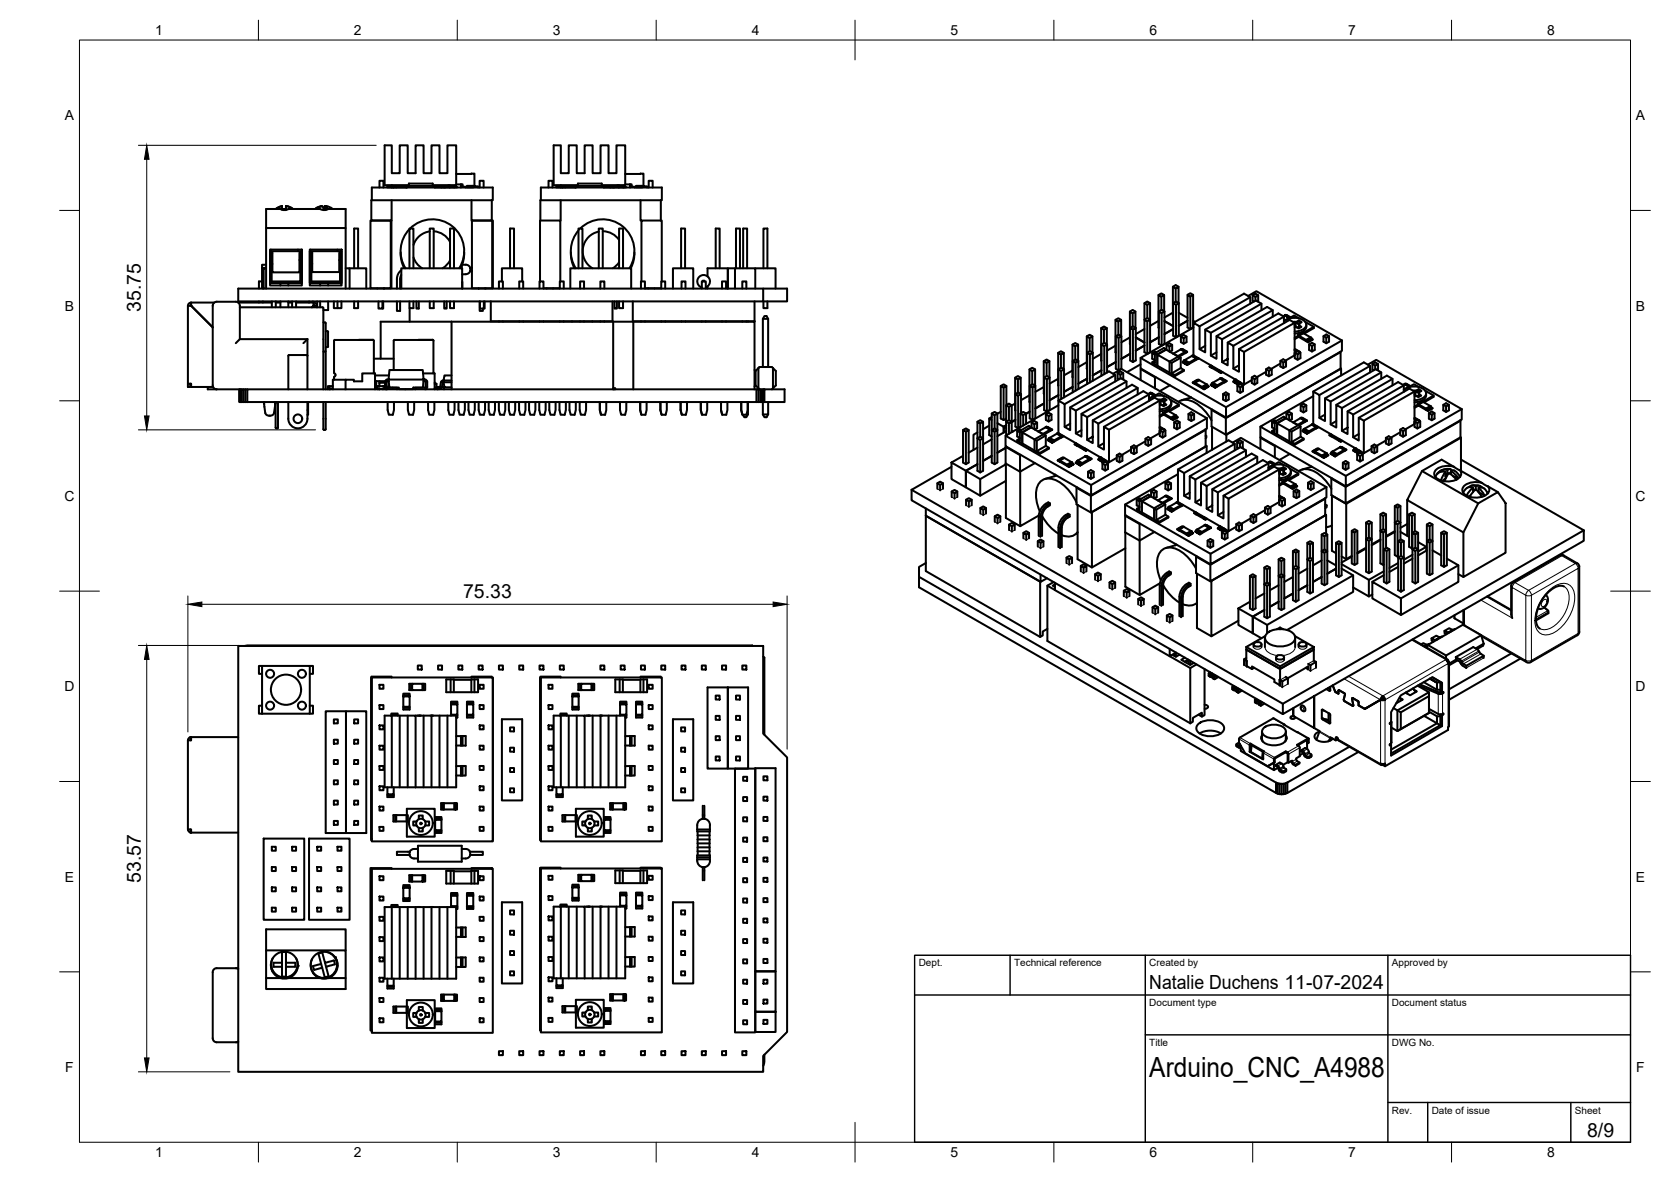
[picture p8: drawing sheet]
<svg xmlns="http://www.w3.org/2000/svg" width="420mm" height="297mm" viewBox="0 0 420 297" stroke-linecap="round" stroke-linejoin="round" font-family="sans-serif">
<defs><g id="words">
<text font-size="7" x="289" y="270.6">Arduino_CNC_A4988</text>
<g font-size="4.9">
<text x="35.4" y="78.4" transform="rotate(-90 35.4 78.4)">35.75</text>
<text x="116.5" y="150.4">75.33</text>
<text x="35.4" y="221.9" transform="rotate(-90 35.4 221.9)">53.57</text>
<text x="289" y="248.5">Natalie Duchens 11-07-2024</text>
<text x="399.1" y="285.7">8/9</text>
</g>
<g font-size="3.5">
<text x="39" y="8.8">1</text>
<text x="89" y="8.8">2</text>
<text x="139" y="8.8">3</text>
<text x="189" y="8.8">4</text>
<text x="239" y="8.8">5</text>
<text x="289" y="8.8">6</text>
<text x="339" y="8.8">7</text>
<text x="389" y="8.8">8</text>
<text x="16.3" y="30.2">A</text>
<text x="411.3" y="30.2">A</text>
<text x="16.3" y="78">B</text>
<text x="411.3" y="78">B</text>
<text x="16.2" y="125.9">C</text>
<text x="411.2" y="125.9">C</text>
<text x="16.2" y="173.7">D</text>
<text x="411.2" y="173.7">D</text>
<text x="16.3" y="221.6">E</text>
<text x="411.3" y="221.6">E</text>
<text x="16.4" y="269.4">F</text>
<text x="411.4" y="269.4">F</text>
<text x="39" y="290.8">1</text>
<text x="89" y="290.8">2</text>
<text x="139" y="290.8">3</text>
<text x="189" y="290.8">4</text>
<text x="239" y="290.8">5</text>
<text x="289" y="290.8">6</text>
<text x="339" y="290.8">7</text>
<text x="389" y="290.8">8</text>
</g>
<g font-size="2.5">
<text x="231" y="242.9">Dept.</text>
<text x="255" y="242.9">Technical reference</text>
<text x="289" y="242.9">Created by</text>
<text x="350" y="242.9">Approved by</text>
<text x="289" y="252.8">Document type</text>
<text x="350" y="252.8">Document status</text>
<text x="289" y="262.9">Title</text>
<text x="350" y="262.9">DWG No.</text>
<text x="350" y="279.9">Rev.</text>
<text x="360" y="279.9">Date of issue</text>
<text x="396" y="279.9">Sheet</text>
</g>
</g></defs>
<!-- layer: Visible -->
<g fill="none" stroke="#000" stroke-width=".51">
<path d="M66.9 57.3h20v15.2M70.9 52.5h1M70.9 51.8v.9M70.9 51.8h.1M70.9 51.8l-1.5 .7M71.9 51.8v1M71.9 51.8h.1M71.9 51.8l.8 .1 1 .6M71.9 51.8l.7 .2 1 .5M79.6 52.5l1.4-.7 .5 1M80.8 51.9l-.8 .2-.7 .4 .6-.4M81.7 51.8v1"/>
<path d="M82 51.8v.9M82 51.8l1.6 .7M82 51.8l.4 .8M82 51.8l-.4 .1-.3 .4M86.9 57.3v-4.8h-4.4l-.8 .3-1.2-.3h-8l-.8 .3-1.2-.3h-3.6v20M93.2 55.4h5.1v17h-5.1zM93.5 47.1h30.4v3.2h-30.4zM93.5 50.3h-.1v5.1h5.1v-5.1M95.4 47.1v-1.7h1v1.7M97.4 47v-.3h1.6v.3M98.4 55.4v17h-.1M98.5 46.5v.2"/>
<path d="M98.5 47.1h.1M98.9 47.1h3.3M98.9 47h.5v-.3h.2v.4M98.9 47h-1.5v.1h1.5M98.9 47v.1M99.6 46.7h2.6M102.3 47.1v-.4h7v.4M102.6 46.7h-.4l.1 .4M102.8 46.7v-.6h6v.6M102.8 46.5h-6.1v-10h1.8v7h2v-7h2v7h2v-7h2v7h2v-7h2v7h2v-7h2.2v10h-5.9M103 57.6a8 8 0 0 0-1 9.8M103.1 57.4a8 8 0 0 1 10.7-.5 8 8 0 0 1 1.7 10.5"/>
<path d="M108.1 58.2a5 5 0 0 0-4.1 3.4M109.1 58.1a5 5 0 0 1 4.1 2.7M109.4 47v-.3h1.6v.3h-1.6v.1h1.6l.4-.1v-.3h.2v.4h-.6M111.6 46.7h2.6M111.9 47.1h.1M112.7 46.5v.2M113.1 46.5v.2M113.1 47.1h.1M114.2 46.7v.4h-2.6M114.2 46.7h.4v.3h.3l-.7 .1M114.7 43.7l4.6-.1v3.2h.9v.3M114.7 46.3h1.2"/>
<path d="M115.9 46.3h.4v.6h.8v.2M115.9 46.3v.8M117.4 47v-.3h1.6v.3h-1.6v.1h1.6v-.1M118.6 50.3v5.1h5.1v-5.1M118.7 55.4h5.1v17h-5.1zM120.6 47.1v-1.7h1v1.7M123.8 55.4h.1v17h-.1M136 47.1h30.4v3.2h-30.4zM136 50.3h-.1v5.1M137.9 47.1v-1.7h1v1.7M139.9 47v-.3h1.6v.3M141 50.3l-.1 5.1"/>
<path d="M141 46.5v.2M141 47.1h.1M141.4 47.1h3.3M141.4 47h.5v-.3h.2v.4M141.4 47h-1.5v.1h1.5M141.4 47v.1M142.1 46.7h2.6M144.8 47.1v-.4h7v.4M145.1 46.7h-.4l.1 .4M145.3 46.7v-.6h6v.6M145.3 46.5h-6.1v-10h1.8v7h2v-7h2v7h2v-7h2v7h2v-7h2v7h2v-7h2.2v10h-5.9M145.5 57.9a8 8 0 0 0-.7 9.5"/>
<path d="M145.9 57.4a8 8 0 0 1 10.7-.5 8 8 0 0 1 1.7 10.5M150.6 58.2a5 5 0 0 0-4 4.1 5 5 0 0 0 2.4 5.1M151.6 58.1a5 5 0 0 1 4.1 2.2M151.9 47v-.3h1.6v.3h-1.6v.1h1.6l.4-.1v-.3h.2v.4h-.6M154.1 46.7h2.6M154.4 47.1h.1M155.2 46.5v.2M155.6 46.5v.2M155.6 47.1h.1M156.7 46.7v.4h-2.6M156.7 46.7h.4v.3h.3l-.7 .1M157.2 43.7l4.6-.1v3.2h.9v.3"/>
<path d="M157.2 46.3h1.2M158.4 46.3h.4v.6h.8v.2M158.4 46.3v.8M159.9 47v-.3h1.6v.3h-1.6v.1h1.6v-.1M161.1 50.3v5.1h.2M163.1 47.1v-1.7h1v1.7M166.2 50.3v5.1M47.2 76.8v20.4h.6v-.8l.3 .2M48 76.6l.1 .2M48.1 76.6l-.2 .2 .1 .1-.8-.1M48.1 76a.79 .79 0 0 0-.8 .8M48.1 76.8l5.4 5.5"/>
<path d="M48.1 76.8l5.4 5.4M53.9 76h-5.9l.1 .8M59.9 72.5h132v3.2h-132zM59.9 76h8.4M60.3 77.2h20.8a1.83 1.83 0 0 1 .2 1.7v18.9M65.1 72.5v-1.8h1v1.8M65.1 75.7v.3M66.1 75.7v.3M66.9 67.4h-.6v5.1M66.9 66.5h-1v.8h1h-1v5h.4M67.9 62.7h8v9h-8zM67.9 63.1h8v8h-8z"/>
<path d="M68.1 62.7v.4M68.3 63.5h.2v4.9h6.8v-4.9h.2v7.2h-7.2zM68.3 66.3h.2M68.3 75.7v1.5M69.3 75.7v1.5M69.3 76h1.2M70.5 71.1v.6M70.5 75.7v1.5M72.5 71.1v.6M72.5 75.7v1.5M72.5 76h.9M73.4 75.7v1.5"/>
<path d="M74.4 75.7v1.5M74.4 76h4.4M74.9 62.7v.4M77.7 75.7v.3M77.9 62.7h8v9h-8zM77.9 63.1h8v8h-8zM78 62.7v.4M78.3 63.5h.2v4.9h6.8v-4.9h.2v7.2h-7.2zM78.3 66.3h.2M78.7 75.7v.3M78.8 76.8l-.4 .4M78.8 76v.8"/>
<path d="M78.8 76.8h.1M78.9 76.6l.2 .3M78.9 76a.91 .91 0 0 1 .8 1.2M78.9 76.8h-.1M79.7 76.9h-.9l-.4 .3M79.8 75.7v1.5M80.5 71.1v.6M80.5 75.7v1.5M82.5 75.7v2.2h-1.2M82.5 71.1v.6M83.9 75.7v1.7h1M84.8 62.7v.4"/>
<path d="M84.9 75.7v1.7h1v-1.7M86.9 67.4h1v5.1M87.9 67.4h4.2v5.1M89 75.7v1.7h1v-1.7M89 67.4v-10h1v10M94.9 72.4v.1M95.2 75.7v1.8h1v-1.8M96.4 75.7v1.8h-.2M96.5 72.4v.1M96.7 72.4v.1M99.8 75.7v2.4h.8v-2.4M100.7 63.4l.3 2.4 .6 1.6"/>
<path d="M100.9 67.9l-.7 .8a5.7 5.7 0 0 0-.4 3.8M100.9 69.1l-.3 .7v2.7M103 75.7v1.7h.9v-1.7M103 67.4v-10h.9v10M103 77.4v3.4M104 64.7l.8 1.5 1.4 1.2M104.7 75.7v1.8h.6v-1.8M108.1 75.7v1.7h1v-1.7M108.1 67.4v-10h1v10M111.7 75.7v1.8h.6v-1.8M113.2 75.7v1.7h1v-1.7M113.2 67.4v-10h1v10"/>
<path d="M113.2 65.4l-.8 1.1-1.1 .9M116.1 66.8v.6M116.2 70.8v1.7v-5.1h-15.3v5.1M116.2 66.5a1.61 1.61 0 0 1 2 .8M116.7 63.4l-.1 1.8-.8 2.2M118.2 68.1h.5M118.2 68.1a1.2 1.2 0 0 1-1.1 .8h-.9M118.7 67.3h-.5v.8M120.4 72.4v.1M120.6 75.7v2.4h.8v-.6M120.7 75.7v1.8h1v-1.8M121.9 75.7v1.8h-.2"/>
<path d="M122 72.4v.1M122.2 72.4v.1M123.4 75.7v5h30.6v-5M125.5 72.5v-1.8h.9v1.8M126.2 70.7v-3.3h5.1v3.3M128.2 67.4v-10h1v10M130.6 72.5v-1.8h1v1.8M135.7 72.5v-1.8h1v1.8M135.8 70.7v-15.3h5.1v15.3M136.7 72.4h4.1M137.5 72.4v.1M139.1 72.4v.1"/>
<path d="M140.8 72.5v-1.8h1v1.8M143.4 72.5v-5.1h15.3v5.1M143.5 63.4l.3 2.4 .6 1.6M145.5 67.4v-10h1v10M145.9 72.5v-1.8h1v1.8M150.6 67.4v-10h1v10M151 72.5v-1.8h1v1.8M154.5 75.7v1.8h.6v-1.8M155.7 75.7v1.7h1v-1.7M155.7 67.4v-10h1v10M155.7 65.9l-1.6 1.5M159.1 75.7v5h30.6"/>
<path d="M159.5 63.4l-.1 1.8-.8 2.2M161.2 72.5v-1.8h1v1.8M161.3 70.7v-15.3h5.1v15.3M162.2 72.4h4.1M163 72.4v.1M164.6 72.4v.1M166.3 72.5v-1.8h1v1.8M169.2 72.5v-5.1h5.1v5.1M171.3 67.4v-10h1v10M171.4 72.5v-1.8h1v1.8M176.5 72.5v-1.8h1v1.8M176.7 70.7v-.2h.4v.2"/>
<path d="M177.5 72.2a1.6 1.6 0 0 0 .7-2.5 1.6 1.6 0 0 0-2.6 .1 1.6 1.6 0 0 0 .9 2.4M177.9 72v.5M180 67.4v-10h1v10M181.5 72.5v-1.8h1.1v1.8M184.8 72.5v-5.1h5.1v5.1M184.8 67.4h-1.8v5.1v-5.1h-5.1v2.1M185.1 67.4v-10h1v10M186.6 72.5v-1.8h1.1v1.8M186.9 67.4v-10h1v10M189.7 75.7v5.1M189.9 67.4h5.1v5.1M191.9 72.5h6v3.2h-6"/>
<path d="M192 67.4v-10h1v10M192 75.7v1.7h1v-1.7M284.1 78.3l.7-.4 .7 .4M284.8 78.7l.7-.4v4.1M287.8 76.2l.7-.4 .7 .4M288.5 76.6l.7-.4v4.1l-.7-.4-.7 .4v-4.1l.7 .4v3.3M291.3 74.1l.7-.4 .7 .4M291.4 78.3l.7-.5 .7 .5M292 77.9v-3.3l-.7-.5 .1 8.3M292 74.6l.7-.5v4.1M292.1 78.7l.7-.4v8.1l-.7 .4-.7-.4v-8.1l.7 .4v8.1M294.9 72.1l.7 .4v3.3"/>
<path d="M294.9 78.6l-2.1 1.2M295 76.2l.7-.4 .7 .4M295.6 72.5l.7-.4v4M295.7 76.6l.7-.4v8.2l-.7 .4-.7-.4v-8.2l.7 .4v8.2M296.3 72.1l-.7-.4-.7 .4 .1 8.2M296.4 78.6l2.2 1.3M298.6 74.1l.7-.4 .7 .4M299.3 74.5l.7-.4v8.2l-.7 .4-.7-.4v-8.2l.7 .4v8.2M313.8 74.4l2.1-1.2 21.5 12.4M314.4 76.3v-1.6l-1.6-.9-12.7 7.3M314.4 74.7l-12.8 7.3M315 74.2l.7 .4"/>
<path d="M316.1 75.7l.3-.1v-1.4l-.7-.4-.7 .4v1.4l.3 .2M316.4 74.2l-.7 .4v1M317.2 77.9v-1.6l-1.4-.8-12.8 7.3M317.2 76.3l-12.7 7.3M320 79.6v-1.7l-1.4-.8-12.7 7.4M320 77.9l-12.7 7.4M322.8 79.6l-12.7 7.3M323 79.3l.2-.2 1.2 .7M323 79.2l1.2 .7-1.2-.6M323 79.3l-.3 .2M323.4 79.2l1.1 .6M324.2 80l-1.4 .7"/>
<path d="M324.4 79.9l-.2 .1M47.2 96.4h.8v.8h5.6M52.2 97.2v.6h2.3M53.5 96.8a1.01 1.01 0 0 0 1 1M54.5 97.8h5.7M60.2 97.8l.1 3.2zM60.3 97.8h.2M60.3 85.2l-1 1M60.8 97.8h-.3v3.2h-.2M61.2 97.8h-.4v3.2h-.3M61.7 97.8h-.5v3.2h-.4M62.2 97.8h-.5v3.2h-.5"/>
<path d="M77.3 85.2h-17v-8.4a1.01 1.01 0 0 0-1-1h-4.8a1.01 1.01 0 0 0-1 1v20M77.3 85.2l-1 1M77.3 89.4v8.4M77.3 85.2v4.2M77.3 89.4l-.2-.2-4.6 .1v8.5M81.3 81l.6 .2v7.1l-.6 .1M81.9 83.2l.6 .2M81.9 88.3v9.5M81.9 87.2h.4M82.5 83.4v3.7M82.5 87.1l-.2 .1M82.8 97h-.4v.8"/>
<path d="M83.7 97h-.9v.8M83.7 97.6h-.7v.2M86.9 97.8v-2.4h2.1v.4h2.1v-2h3.2v4M86.9 95.4h-3.2v2.4M90.2 85.4h3.6M93.8 85.4h-8.2a1.81 1.81 0 0 0-1.6 .2v8.1a.6 .6 0 0 1 .4 .5 .6 .6 0 0 1-.4 .6v.6M93.8 85.4l.2 .2-.1 8.2M94 90.1h5M94.3 97.6h.7v.2M94.3 95.8h.3M94.3 94.3h3.5M94.3 96.2h.3"/>
<path d="M94.6 95.8v1.6M94.6 95.8h.8v1.2M94.8 97.6v-.6h.6l-.5 .1v.5M94.8 97.4h-.2v.2M95 97.7h1.3M95.4 97h.9M95.4 97.7v.1M95.4 95.8h1.4M95.4 96.2h1.4M96.3 97.7v.1M96.8 97h-.5l.5 .1v.6h-.5M96.9 97.5v.3"/>
<path d="M96.9 97.6h.1M97.1 97.8h.1M97.3 97.8l-.4-.3-.1-1.5 .2-.5 .4-.1h.3l.2 2h2.4v.4h3.6v-.4h2.4l.2-2h-8.8l.2-2.4h8.4l.2 2.4h.6l.3 .6v1.5l-.5 .3M97.4 95.8h.3M97.4 95.8l-.2 .2 .1 1.4h2.5v.4M97.9 97h-.3v.4h-.3M98.7 97.4h.1M101.9 97.8h.1M105.2 85.4h3.6M106.4 93.8h2.9v4M106.5 95.8h.3M106.8 95.8l.2 .2v1.4h-2.6v.4"/>
<path d="M108.8 85.4h-8.2a1.81 1.81 0 0 0-1.6 .2v7.4M108.8 85.4l.2 .2-.1 8.2M109.3 96.4h.4v1M109.3 96.1l.2 .2M109.5 96.3v.1M110.6 97.3l-1.2 .1v.2M110.7 97.2l-.1 .1M111.1 97.2h.5v.6M113.5 97.3h-1.7l-.3-1.2-.1-.1-.3 1.3-.2 .4-.9 .1v-.2h-.7M113.5 96.1h-2v-.5l-.3 .1-.3 .3-.2 1.3-1-.1M113.5 94.3h-1.7l-.3 1.3h2M113.5 80.8v17"/>
<path d="M125.5 80.7v.1M126.4 80.7v.1M130.6 80.7v.1M131.6 80.7v.1M135.7 80.7v.1M136.7 80.7v.1M140.8 80.7v.1M141.8 80.7v.1M143.8 80.7v.1M145.9 80.7v.1M146.9 80.7v.1M148.9 80.7v.1"/>
<path d="M151 80.7v.1M152 80.7v.1M154.2 80.8v17h.5v-.3h-.5M159.2 80.8h30.5v17M159.2 80.8h-63.5v9.3M159.2 80.8v17M161.2 80.7v.1M162.2 80.7v.1M166.3 80.7v.1M167.3 80.7v.1M171.4 80.7v.1M172.4 80.7v.1"/>
<path d="M176.5 80.7v.1M177.5 80.7v.1M181.5 80.7v.1M182.6 80.7v.1M186.6 80.7v.1M187.7 80.7v.1M188.1 80.7v.1M189.7 92.9l.3 .3v3.7l-.3 .2M190 96.9l1 .9M190.2 97.8h-128v3.2h-.5M190.7 92.5l.3-.3h3.1l.3 .3M190.7 92.5l-.7 .7"/>
<path d="M190.7 92.5v.1M190.7 92.6v5M190.7 97.8h-.5v3.2h-128M191.2 97.8h-.5v3.2h-.5M191.6 97.8h-.4v3.2h-.5M191.8 92.2v-12.1h1.3v12.1M191.8 80.1l.4-.7h.5l.4 .7M191.9 97.8h-.3v3.2h-.4M192.1 97.8h-.2v3.2h-.3M192.2 97.8l-.1 3.2h-.2M194.4 92.6v5M194.4 92.5l.7 .7v3.7l-1 .9"/>
<path d="M194.4 92.5v.1M251.6 97l.7-.4 .7 .4M252.3 97.4l.7-.4v4.8M255.2 94.9l.7-.4 .7 .4M255.3 99l.7-.4 .7 .4M255.9 98.7v-3.4l-.7-.4 .1 8.2M255.9 95.3l.7-.4v4.1M256 99.4l.7-.4v4.8M258.8 92.8l.7-.4 .8 .4M258.8 99.3l-2.1 1.3M258.9 97l.7-.5 .7 .5M259.5 96.6v-3.4l-.7-.4 .1 8.3"/>
<path d="M259.5 93.2l.8-.4v4.1M259.6 97.4l.7-.4v8.1l-.7 .4-.7-.4v-8.1l.7 .4v8.1M262.4 90.7l.8-.4 .7 .4M262.4 97.3l-2.1 1.2M262.5 94.9l.7-.4 .7 .4M263.2 94.5v-3.3l-.8-.5 .1 8.3M263.2 91.2l.7-.5v4.1M263.2 95.3l.7-.4v8.1l-.7 .4-.7-.4v-8.1l.7 .4v8.1M266.1 88.7l.7-.4 .7 .4M266.1 95.2l-2.2 1.2M266.1 92.8l.7-.4 .7 .4M266.1 99.3l-2.2 1.3"/>
<path d="M266.8 92.4v-3.3l-.7-.4v8.2M266.8 89.1l.7-.4v4.1M266.8 93.2l.7-.4v7.1M269.7 86.6l.7-.4 .7 .4M269.7 93.1l-2.2 1.2M269.7 90.7l.7-.4 .7 .4M269.7 97.2l-2.2 1.3M270.4 90.3v-3.3l-.7-.4v8.2M270.4 87l.7-.4v4.1M270.4 98.2v-7.1l-.7-.4v7.9M270.4 91.1l.7-.4v7.1M273.3 84.5l.7-.4 .7 .4"/>
<path d="M273.3 91l-2.2 1.3M273.3 88.6l.7-.4 .8 .4M273.3 95.2l-2.2 1.2M274 88.3v-3.4l-.7-.4v8.2M274 84.9l.7-.4v4.1M274 96.1v-7l-.7-.5v7.9M274 89.1l.8-.5v7.1M276.9 82.5l.7-.5 .7 .5M276.9 88.9l-2.1 1.3M276.9 86.6l.8-.4 .7 .4M276.9 93.1l-2.1 1.2M277.6 86.2v-3.3l-.7-.4v8.2"/>
<path d="M277.6 82.9l.7-.4v4M277.7 94v-7l-.8-.4v7.8M277.7 87l.7-.4v7M279.9 93.9l2.1-1.2 21.5 12.4M280.4 95.9v-1.7l-1.6-.9-12.7 7.4v-7.9l.7 .4v7.1M280.4 94.2l-12.7 7.4M280.5 80.4l.7-.4 .7 .4M280.5 86.9l-2.1 1.2M280.6 84.5l.7-.4 .7 .4M280.6 91l-2.2 1.3M281 93.8l.7 .4M281.2 84.1v-3.3l-.7-.4 .1 8.2"/>
<path d="M281.2 80.8l.7-.4v4M281.3 84.9l.7-.4v8.2l-.7 .4-.7-.4v-8.2l.7 .4v8.2M282.2 95.3l.2-.2v-1.3l-.7-.5-.7 .5v1.3l.3 .2M282.4 93.8l-.7 .4v.9M283.3 97.5v-1.6l-1.5-.9-12.7 7.4M283.3 95.9l-12.8 7.3M284.1 84.8l-2.1 1.2M284.2 82.4l.7-.4 .7 .4M284.2 88.9l-2.2 1.3M284.8 82v-3.3l-.7-.4 .1 8.2M284.9 82.8l.7-.4v8.2l-.7 .4-.7-.4v-8.2l.7 .4v8.2M285.6 84.8l2.2 1.2"/>
<path d="M285.6 84.8l2.2 1.3M286.1 99.1v-1.6l-1.5-.8-12.7 7.3M286.1 97.5l-12.8 7.3M286.8 89.9v2.7l21.5 12.4M286.8 91.6l-3.4 1.9M286.8 92.7v2.8M287 92.7h-.2l3.6 2.1 .2-.1M287.8 86.8l-2.2 1.3M287.8 82.7l-2.2 1.3M288.5 80.7l.7-.4v8.2l-.7 .4-.7-.4v-8.2l.7 .4v8.2M288.7 99l.6-.3 1.1 .6M288.9 99.1l-12.7 7.4"/>
<path d="M289.5 98.8l1.1 .5M289.7 88.7l.7 .4M290.4 90.6l-.6 .4M290.4 99.4l-.2 .1-1.1-.7 1.1 .6-1.3 .8M290.4 94.8v2.8M290.8 88.5l-.4-.2-.7 .4v1.4l.7 .4M291 89.1l-.6-.3v2.6l-.6-.4v.3l4.3 2.3M291 91.9v-2.8l3.6 2.1v2.6l.8 .5v.2M291.3 80.7l-2.1 1.2M291.4 84.8l-2.2 1.2M292.7 99.6l-1.3-.8-1.4 .9M292.8 80.7l2.2 1.2"/>
<path d="M293.2 87.8l-2.2 1.3v2.9M293.2 87.8l-2.2 1.3M293.2 87.8l-.5-.4-2.3 1.4M293.2 87.9l3 1.7M293.3 87.9v-1.2l.7-.4 .7 .4v1.4l-.6 .3M293.3 86.7l.7 .4M294.2 96.8l-2.6 1.5M294.7 86.7l-.7 .4v1.2M295 88.9l1.2 .7M295 82.7l-2.2 1.3M296.9 87.8l.2-.1 1.1 .6M296.9 87.8l1.1 .6"/>
<path d="M296.9 87.8l1.1 .6v.4M296.9 89.9l-2.3 1.3M296.9 92.5l-2.3 1.3M296.9 87.8l-1.9 1.1M296.9 84.6l.7-.4 .7 .4v1.4l-.7 .4-.7-.4zM296.9 84.6l.7 .4M297.3 87.8l1.2 .6-.5 .4v-.4l.2-.1v.2l.3-.1M297.4 91l.5-.5 1.1 .6v.3l-.5 .3M297.6 90.6l1.2 .7M297.6 90.8l1.2 .7M297.7 93l-.8-.5v-2.6l-.6-.3-2.2 1.3v2.8l1.3 .8 2.3-1.3v-.2l-2.3 1.3M298 88.8l-1.5 .8"/>
<path d="M298 88.4l-1.9 1.1M298.3 84.6l-.7 .4v1.4M298.5 91.6l-1.1-.6 1.1 .7M298.6 80.6l-2.2 1.3M299 91.4l1.8-1v-.3l-2 1.2-.3 .4M299.5 99.9l-2.4 .7M299.5 99.9h.1M299.7 89.4l.2-.1 1.1 .7M299.7 89.4l1.1 .7-1.1-.7M299.7 89.4l-1.8 1.1M300 80.6l.5 .3M300.1 82.3l-13.3 7.6 21.5 12.4 29.1-16.7"/>
<path d="M300.2 89.4h-.1M300.4 96.2v.3M300.4 96.2l-.5-.1 .5 .4M300.4 96.5v-.3l1.8 1 1.2-.6M300.4 96.2l1.1-.7 1.9 1.1M300.4 96.5l1.8 1M300.8 90.1l.2-.1v.2l.3-.2-.5 .4zM301.1 95.5l-1.2 .6M301.5 95.5l-1.1 .7M301.5 95.5l-.2-.1-1.1 .6M302.4 97.6l-.2-.4v.3l.5 .3M302.7 97.7l1.2-.6z"/>
<path d="M303 86.9l-1.4 .8M303.4 96.6l.5 .5M303.6 96.9l-1.2 .7 .3 .1M303.6 96.7l-1.2 .6M304.1 92l.3 .2v-.2h.4l-.1 .4zM304.5 91.8l-.4 .2M304.5 91.9l-.1 .1M304.7 92.4v-.3l1.8 1.1 .1-.1M304.7 92.4l1.8 1.1M304.7 96.3l1.1 .7M304.7 96.5l1.1 .7M304.9 96.2l1.2 .6v.4l-.5 .2"/>
<path d="M304.9 96.2l-.5 .5M305.6 97.3l-1.2-.6 1.2 .7M305.9 88.5l-1.4 .9M306.1 96.8l-.5 .6M306.7 93.5l-.2-.4v.4l.5 .3M306.8 95.2l.2-.2 1.1 .7M306.8 95.1l1.1 .7v.3l-1.8 1M306.8 95.1l1.1 .7M306.8 95.1l-1.9 1.1M306.8 93.2h-.1M307 93.3l-.3 .2 .3 .2M307.1 95.1l1.3 .6-.5 .4v-.3l.2-.1v.2l.3-.2"/>
<path d="M307.3 91v-5.7l-1.4-.8v5.7l-1.4-.8v-5.8l-1.5-.8v5.7l-1.4-.8v-5.7l-1.5-.9v8.2l12.7 7.3M307.3 93.5l-.3 .3 .4-.3M307.5 99l.7-.4 .7 .4v1.4l-.7 .4-.7-.4zM307.5 99l.7 .4M307.9 95.8l-1.8 1M308.9 99l-.7 .4v1.4M310.1 95.9l.5-.5 1.1 .6v.3l-.5 .3M310.3 95.7l1.2 .7M310.3 95.5l1.2 .6M311.1 96.9l.7-.4 .7 .4v1.4l-.7 .4-.7-.4zM311.1 96.9l.7 .4M311.2 96.5l-1.1-.6 1.1 .7"/>
<path d="M311.5 87.7v5.7l-1.4-.8v-5.7l-1.4-.8v5.7l-1.4-.8 1.4-.8M311.5 91.8l-1.4 .8M311.7 96l-.5 .6M311.7 96h.1M312 96.2l-.3 .1M312.5 96.9l-.7 .4v1.4M314.7 94.9l.7-.5 .7 .5v1.3l-.7 .5-.7-.5zM314.7 95.5l-1.9 1.1M314.7 94.9l.7 .4M316.1 94.9l-.7 .4v1.4M318.3 92.8l.7-.4 .8 .4v1.4l-.8 .4-.7-.4zM318.3 93.4l-2.3 1.4"/>
<path d="M318.3 92.8l.7 .4M319.8 92.8l-.8 .4v1.4M321.9 90.7l.8-.4 .7 .4v1.4l-.7 .4-.8-.4zM321.9 91.4l-2.3 1.3M321.9 90.7l.8 .4M322.8 81.2v-1.6l-1.4-.8-12.7 7.3M322.8 80.7h.1M322.9 80.7a4.1 4.1 0 0 1 5.4 .4 1.56 1.56 0 0 1-1.4 2l-1.4 .2M323.4 90.7l-.7 .4v1.4M325.2 80.9h.7M325.5 81.1l-12.7 7.3v8.2M325.5 81.1l-1.2-.7-12.8 7.3 1.3 .7"/>
<path d="M325.5 84.9l1-.6v.4l2.4 1.3 1.1-.7-1.1 .7M325.5 81.1v8.2l-2.3 1.3M325.5 88l.6 .3M325.5 81.2l.8 .1 .4 .4M325.5 81.5l.2 .1-.2 .2M325.6 88.6l.7-.4 .7 .4v1.4l-.7 .4-.7-.4zM325.6 88.6l.7 .4M325.6 89.2h-.1M325.6 88.9h-.1M325.7 81.6l-.2 .3M325.9 80.9l.7-.4 .7 .4-.6 .4v.2l-.8-.4M325.9 80.9v.2"/>
<path d="M326.3 84.2l.3 .2v.3M326.3 84.2l.2 .1M326.5 88.3l-1-.5 1.2 .7M326.5 84.7l-1 .5M326.6 80.5l.6 .5M326.6 80.7l-.7 .4M326.7 82l-.6 .3M326.7 81.3v.5M326.7 81.8l.5 .3-.7 .4-.6-.3h-.4M326.7 80l-1.3-.7-1.4 .8M326.7 81.8v.2M326.7 82l.4 .2"/>
<path d="M326.8 88.4h-.1M327 88.6l-.7 .4v1.4M327.7 83.7l-.2-.1-1.2 .6M327.7 83.7l-1.1 .7v.3M327.7 83.7l-1.1 .7 2 1.1v.3l.3 .1M327.7 83.7l1.8 1.1M328.2 80.9l2.1 1.2v.4l-2.4 1.3M328.5 81.6a1.8 1.8 0 0 1-1.7 2l-1.3 .2M329.2 86.5l.7-.4 .7 .4v1.4l-.7 .4-.7-.4zM329.2 86.5l.7 .4M329.7 85.1l-1.1 .7M329.7 84.9l-1.1 .6"/>
<path d="M330 85.3l-.5-.5-1.1 .6v.3M330.2 99.6l-13.3 7.6 21.5 12.4 29.1-16.8M330.3 82.1l-2.6 1.6M330.6 86.5l-.7 .4v1.4M332.8 84.5l.7-.4 .7 .4v1.4l-.7 .4-.7-.4zM332.8 84.5l.7 .4M334.2 84.5l-.7 .4v1.4M337 88.4l-28.7 16.6v-2.7M337 88.4l-28.8 16.7-3.6-2.1 .2-.1M337.1 92.6l.1 1.7M337.1 88.5v4.1l-28.9 16.6v-4.1M337.2 92.6l-28.8 16.6v1.8"/>
<path d="M337.4 85.6v2.6l-.4 .2M343.9 91.6l2.1-1.2 21.5 12.4M344.5 93.6v-1.6l-1.6-.9-12.7 7.3M344.5 92l-12.8 7.3M345.1 91.5l.7 .4M346.3 93l.2-.1v-1.4l-.7-.4-.7 .4v1.4l.3 .2M346.5 91.5l-.7 .4v.9M347.3 95.2v-1.6l-1.4-.8-12.7 7.3M347.3 93.6l-12.7 7.3M350.1 96.8v-1.6l-1.4-.8-12.7 7.3M350.1 95.2l-12.7 7.3M353 98.5v-1.7l-1.4-.8-12.8 7.4"/>
<path d="M353 96.8l-12.8 7.4M353 98a4.1 4.1 0 0 1 5.4 .3 1.56 1.56 0 0 1-1.4 2.1l-1.3 .2M353.2 96.5l.2-.1 1.1 .6M353.2 96.5l1.1 .7-1.1-.7M353.2 96.5l-.4 .2M353.5 96.5l1.2 .5M354.5 97.1l-1.5 .8M355.3 98.2h.8M355.7 98.4l-12.8 7.3v8.2M355.7 98.4l-1.3-.8-12.7 7.4 1.2 .7M355.7 98.4v8.2l-2.3 1.3M355.7 98.5l.7 .1 .4 .4"/>
<path d="M355.7 98.8l.2 .1-.2 .1M355.9 98.9l-.2 .3M356.1 99.5h-.4M356.1 98.3l.7 .4v-.1M356.7 98l-.6 .3v-.1l.6-.4 .7 .4-.6 .4M356.7 97.8v.2l.6 .3M356.8 99.1l.6 .3-.8 .4-.5-.3M356.8 99.1l.4 .4M356.8 99.2l-.5 .4M356.8 98.6v.5M356.8 97.3l-1.3-.8-1.4 .9M358.3 98.2l2.2 1.2v.3l-2.4 1.4"/>
<path d="M358.6 98.9a1.81 1.81 0 0 1-1.6 2l-1.3 .2M360.5 99.4l-3.8 2.2M66.3 101l.1 .4M66.4 101.4v.2M66.4 101.4v-.4l.3 2.8a1.22 1.22 0 0 0 1.1 .7 1.22 1.22 0 0 0 1.1-.7l.3-2.8v.4M69.2 101.4v.2M69.2 101.4l.1-.4v6.5M69.3 107.5l.1 .1 .5-.1M69.9 101v6.5M72.5 101v4.2a2.4 2.4 0 0 0 2.4 2.4 2.4 2.4 0 0 0 2.4-2.4v-4.2M77.3 103h.2M77.5 101v3.2h-.2"/>
<path d="M81.3 101v6.9l.2 .1M81.4 108h.3M81.9 101v6.9l-.2 .1M97.5 101v2l.3 1.2h1l.3-1.2v-2M102.6 101v2l.2 1.2h1l.3-1.2v-2M107.6 101v2l.3 1.2h1l.3-1.2v-2M112.7 101v2l.3 1.2h1l.3-1.2v-2M115.3 101v2l.3 1.2h1l.3-1.2v-2M117.8 101v2l.3 1.2h1l.3-1.2v-2M120.4 101v2l.2 1.2h1.1l.3-1.2v-2M122.9 101v2l.3 1.2h1l.3-1.2v-2M125.4 101v2l.3 1.2h1l.3-1.2v-2"/>
<path d="M128 101v2l.2 1.2h1l.3-1.2v-2M130.5 101v2l.3 1.2h1l.3-1.2v-2M133 101v2l.3 1.2h1l.3-1.2v-2M135.6 101v2l.3 1.2h1l.3-1.2v-2M138.1 101v2l.3 1.2h1l.3-1.2v-2M140.7 101v2l.3 1.2h1l.3-1.2v-2M143.2 101v2l.3 1.2h1l.3-1.2v-2M145.8 101v2l.2 1.2h1.1l.3-1.2v-2M150.8 101v2l.3 1.2M150.8 101v2l.3 1.2h1l.3-1.2v-2M155.9 101v2l.3 1.2h1l.3-1.2v-2M162.6 101v2l-.3 1.2h-1l-.3-1.2v-2v2l.3 1.2"/>
<path d="M167.7 101v2l-.3 1.2h-1.1l-.2-1.2v-2v2l.2 1.2M172.7 101v2l-.3 1.2h-1l-.3-1.2v-2v2l.3 1.2M177.8 101v2l-.3 1.2h-1l-.3-1.2v-2v2l.3 1.2M182.9 101v2l-.3 1.2h-1l-.3-1.2v-2v2l.3 1.2M188 101v2l-.3 1.2h-1l-.3-1.2v-2v2l.3 1.2M188.1 101v3.1h-.4M188.1 104.1l-.4 .7h-.6l-.3-.6M191.8 104.1l.4 .7h.5l.4-.7M191.8 101v3.1M192.1 101l.1-3.2h5.1v3.2h-5.1M193.1 101v3.1h-1.3M239.2 116.2l3.7 2.1v4.2l-3.7-2.1z"/>
<path d="M239.2 117.3l-10 5.8M242.1 108.1l.8-.4 .7 .4M242.1 114.6l-2.9 1.6M242.9 108.5l.7-.4v8.1l-.7 .5-.8-.5v-8.1l.8 .4v8.2M242.9 118.3l3.6 2.1v4.2l-3.6-2.1zM245.8 108.7l-1 .5v3.9M245.8 106l.7-.4 .7 .4M245.8 116.7l-2.9 1.6M245.8 112.5l-2.2 1.3M246.5 106.4l.7-.4v4.1l-.7-.4-.7 .4v-4.1l.7 .4v3.3M246.5 110.5l.7-.4v8.2l-.7 .4-.7-.4v-8.2l.7 .4v8.2M248.7 107l-1.5 .9"/>
<path d="M249.4 105.5l-.7-.3v4.1l.7 .4M249.4 103.9l.7-.4 .7 .4M249.4 104.8l-.7 .4M249.4 114.6l-2.2 1.2M249.4 110.4l-2.2 1.3M250.1 104.3l.7-.4v4.2l-.7-.4-.7 .4v-4.2l.7 .4v3.4M250.1 108.5l.7-.4v8.1l-.7 .5-.7-.5v-8.1l.7 .4v8.2M250.8 106.3l1.5 .9v1.5M251.6 103.5l-.8 .5M252.4 107.2l.6-.3-.7 .3M252.8 109.5v2.6l21.5 12.4M252.9 112.6l-2.1 1.2"/>
<path d="M252.9 112.3v4.2l3.6 2M252.9 116.7l-6.4 3.7M252.9 116.5v13.7l3.6 2M253 107.5l-.6-.3v1.5M253 105.2l-.7 .4-.7-.4v-8.2l.7 .4v8.2M253 101.8l.7-.4 .7 .4M253 106l.7 .4v2.6M253 108.3l-2.2 1.3M253 106v3.4M253 112.2h.1M253 112.2l-.1 .1 3.6 2.1 .1-.1M253.7 105.6v-3.4l-.7-.4v4.2"/>
<path d="M253.7 102.2l.7-.4v4.2l-.7-.4-.7 .4M253.7 106.4l.7-.4v2.6M254.4 108.3l.2 .2M255.2 101.4l-.8 .5M255.3 105.5l-.9 .6M255.8 108.3l.6 .4M256.4 110.2l-.6 .4M256.5 114.4v4.1l3.7-2.1M256.5 118.5v13.7l4.7-2.7M256.6 107.3l-.6 .3-.7-.4v-8.2l.7 .4v8.2M256.6 103.9l.7-.4 .7 .4M256.8 108.1l-.3-.2-.7 .4v1.4l.6 .4"/>
<path d="M257 108.6l-.6-.3v2.6l-.6-.3v.2l4.3 2.4M257.1 111.4v-2.7l3.6 2.1v2.6l.8 .4v.3M257.3 106.9v-2.6l-.7-.4v3.4M257.3 104.3l.7-.4v2.6M258.9 103.4l-.9 .6M259.3 107.3l-2.3 1.3v2.9M259.3 107.3l-2.2 1.4M259.3 107.3l-.6-.3-2.3 1.3M259.3 107.4l3 1.8M259.4 107.5v-1.3l.7-.4 .7 .4v1.4l-.6 .3M259.4 106.2l.7 .4M260.8 106.2l-.7 .4v1.3"/>
<path d="M261.1 108.4l1.1 .7M261.1 108.4h-.1M262.2 109v.1M262.5 101.4l-2.2 1.2M262.9 107.4l.2-.2 1.1 .7M262.9 107.4l1.2 .6v.3l-1.6 .9M262.9 107.3l1.2 .7-1.9 1.1M262.9 107.4l-1.8 1M263 109.4l-2.3 1.4M263 112.1l-2.3 1.3M263 104.1l.7-.4 .7 .4v1.4l-.7 .4-.7-.4zM263 104.1l.7 .4"/>
<path d="M263.3 107.3l1.3 .6-.5 .4v-.3l.1-.1v.2l.4-.2M263.4 110.5l.5-.5 1.1 .7v.3l-.4 .3M263.7 110.2l1.1 .6M263.7 110.4l1.1 .6M263.7 112.5l-.7-.4v-2.7l-.6-.3-2.3 1.3v2.9l1.4 .8 2.2-1.3v-.3l-2.2 1.3M264.4 104.1l-.7 .4v1.4M264.6 111.2l-1.2-.7 1.2 .8M265.3 119.3l-.2 .4M265.7 119.5l-3 .9M265.7 109l.2-.2 1.2 .7M265.7 109l1.2 .6M265.8 109l1.1 .6v.3"/>
<path d="M265.8 109l-1.9 1M266.1 101.8l-13.3 7.7 21.5 12.4 29.2-16.8M266.2 108.9l-.1 .1M266.5 116v-.3l1.8 1.1M266.5 115.7l1.1-.6 1.8 1M266.5 115.7v.3M266.5 115.7l-.3-.1v.2l-.2-.2 .5 .4M266.5 116l1.8 1.1M266.9 109.6l-2.1 1.2-.2 .5M266.9 109.9l-1.9 1.1M266.9 109.6l.2-.1v.2l.3-.1-.5 .3zM267.2 115l-1.2 .6"/>
<path d="M267.6 115.1l-1.1 .6M267.6 115l-.2-.1-1.2 .7M268.5 117.1l-.2-.3v.3l.5 .3M268.8 117.3l1.1-.7zM269.1 106.5l-1.4 .8M269.4 116.1l.5 .5M269.4 116.1l-1.1 .7M269.6 116.4l-1.1 .7 .3 .2M269.6 116.2l-1.1 .7M270.6 111.4l-.4 .2M270.6 111.4l-.1 .1M270.7 111.6h-.5l.5 .4"/>
<path d="M270.7 112v-.4l1.8 1.1 .2-.1M270.7 111.6h.1l-.1 .4M270.7 112l1.8 1M270.8 115.9l1.1 .6M270.8 116.1l1.1 .6M271 115.7l1.1 .7v.3l-.5 .3M271 115.7l-.5 .5M271.6 116.9l-1.1-.7 1.1 .8M271.9 108.1l-1.4 .8M272.1 116.7l1.9-1.1v-.3l-2.1 1.2-.3 .5M272.7 113l-.2-.3v.3l.5 .3M272.8 114.7l.2-.1 1.2 .6"/>
<path d="M272.8 114.7l1.2 .6-1.2-.6M272.8 114.7l-1.8 1M272.9 112.7l-.2 .1M273.1 112.8l-.4 .2 .3 .2M273.2 114.7l1.2 .6-.4 .3v-.3l.2-.1v.2l.2-.1M273.3 110.5v-5.7l-1.4-.8v5.7l-1.4-.8v-5.7l-1.4-.8v5.7l-1.4-.8v-5.7l-1.6-.9v8.1l12.7 7.4M273.4 113l-.4 .3 .5-.2M273.6 118.5l.7-.4 .7 .4v1.4l-.7 .4-.7-.4zM273.6 118.5l.7 .5M275 118.5l-.7 .5v1.3M276.1 115.4l.5-.5 1.2 .7v.3l-.5 .3M276.4 115l1.1 .7"/>
<path d="M276.4 115.3l1.1 .6M277.2 116.5l.7-.4 .7 .4v1.4l-.7 .4-.7-.4zM277.2 116.5l.7 .4M277.3 116.1l-1.2-.7 1.2 .8M277.6 107.3v5.7l-1.4-.8v-5.7l-1.4-.9v5.8l-1.5-.9 1.5-.8M277.6 111.4l-1.4 .8M277.8 115.6l-.5 .6M278.1 115.7l-.3 .2M278.6 116.5l-.7 .4v1.4M280.8 114.4l.7-.4 .7 .4v1.4l-.7 .4-.7-.4zM280.8 115l-2 1.2M280.8 114.4l.7 .4"/>
<path d="M282.2 114.4l-.7 .4v1.4M284.4 112.3l.7-.4 .7 .4v1.4l-.7 .4-.7-.4zM284.4 113l-2.3 1.3M284.4 112.3l.7 .4M285.8 112.3l-.7 .4v1.4M288 110.2l.7-.4 .7 .4v1.4l-.7 .4-.7-.4zM288 110.9l-2.3 1.3M288 110.2l.7 .4M288.9 100.3a4.1 4.1 0 0 1 5.5 .3 1.56 1.56 0 0 1-1.5 2.1l-1.3 .2M288.9 100.7v-1.6l-1.4-.8-12.7 7.3M289.4 110.2l-.7 .4v1.4M291.2 100.4h.8"/>
<path d="M291.6 100.7l-12.8 7.3v8.2M291.6 100.7l-1.3-.8-12.7 7.4 1.2 .7M291.6 104.4l1-.5v.3l1.9 1.1M291.6 107.3l1.2 .7M291.6 100.7v8.1l-2.3 1.4M291.6 107.3l.9 .6M291.6 107.6l.5 .3M291.6 108.4h.1M291.6 100.7l.7 .2 .5 .4M291.6 101.1l.2 .1-.2 .1M291.6 108.2l.7-.4 .7 .4v1.3l-.7 .5-.7-.5zM291.6 108.2l.7 .4"/>
<path d="M291.6 108.7h.1M291.8 101.2l-.2 .3M292 101.7l-.4 .1M292.4 103.8l.2 .1M292.5 107.9h.1M292.6 104.2l-1 .6M292.7 100.3l-.7 .3 .7-.5 .6 .4-.6 .5-.7-.4M292.7 100.1v.2l.5 .3M292.7 101.4l.6 .3-.7 .4-.6-.3M292.7 101.4v.1M292.7 101.5l.4 .3M292.7 101.5l-.5 .4"/>
<path d="M292.7 100.8v.5M292.8 107.9l-.1 .1M293 108.2l-.7 .4v1.4M293.8 103.3l-.3-.2-1.1 .7M293.8 103.3l-1.2 .6v.3v-.3l-.2-.1M293.8 103.2l-1.2 .7 2.1 1.2v.2l.3 .2M293.8 103.3l1.8 1M294.3 100.4l2.1 1.3v.3l-2.4 1.4M294.5 105.3l.5 .3 1.1-.8-1.1 .8M294.5 101.1a1.8 1.8 0 0 1-1.6 2.1l-1.3 .1M295.2 106.1l.7-.4 .7 .4v1.4l-.7 .4-.7-.4zM295.2 106.1l.7 .4"/>
<path d="M295.8 104.6l-1.1 .7M295.8 104.4l-1.1 .7M296.1 104.8l-.5-.5-1.1 .7v.3M296.2 119.2l-13.3 7.6 21.5 12.4 29.1-16.8M296.3 101a4.2 4.2 0 0 1 4.7 .6l2.3 2 1.3 2.1M296.4 101.7l-2.7 1.5M296.6 106.1l-.7 .4v1.4M298.8 104l.7-.4 .7 .4v1.4l-.7 .4-.7-.4zM298.8 104l.7 .4M300.2 104l-.7 .4v1.4M303 108l-28.7 16.5v-2.6M303 108l-28.7 16.6-3.6-2 .1-.1"/>
<path d="M303.1 109.4l.2 .1v.5l-.2 .1M303.1 111.9l.3 .2v1.7M303.1 108v4.2l-28.8 16.6v-4.2M303.3 109.5l-.2 .2M303.4 112.1l-28.8 16.6v13.9l8.4-4.8M303.5 105.1v2.6l-.5 .3M304.6 103v4.2l3.6 2M304.8 107.3v5.7M308.3 109.2h.1M309.9 111.2l2.1-1.2 21.5 12.4M310.5 113.2v-1.7l-1.6-.9-12.7 7.4M310.5 111.5l-12.8 7.4"/>
<path d="M311.1 111l.7 .5M312.3 112.6l.2-.2v-1.4l-.7-.4-.7 .4v1.4l.3 .2M312.5 111l-.7 .5v.9M313.3 114.8v-1.6l-1.4-.8-12.8 7.3M313.3 113.2l-12.7 7.3M316.1 116.4v-1.6l-1.4-.8-12.7 7.3M316.1 114.8l-12.7 7.3M316.9 107.2v2.6l21.5 12.4M316.9 110v2.8M317.1 109.9l-.2 .1 3.6 2.1 .2-.1M319 118.1v-1.7l-1.5-.8-12.7 7.3M319 116.4l-12.8 7.3"/>
<path d="M319 117.6a4.1 4.1 0 0 1 5.4 .3 1.56 1.56 0 0 1-1.4 2.1l-1.4 .2M319 117.6h.1M319.2 116.1l.1-.1 1.2 .6M319.2 116.1l1.1 .7 .2-.1M319.2 116.1l1.1 .6-1.3 .8M319.2 116.1l-.4 .2M319.5 116.1l1.2 .5M319.8 106l.7 .4M320.5 107.9l-.6 .4M320.5 112.1v2.8M320.9 105.8l-.4-.2-.7 .4v1.4l.7 .4M321.1 106.3l-.6-.3v2.6l-.6-.3v.2l4.3 2.4"/>
<path d="M321.1 109.2v-2.8l3.7 2.1v2.6l.7 .4v.3M321.3 117.8h.8M321.6 118l-12.7 7.3v8.2M321.6 118l-1.2-.8-12.8 7.4 1.3 .7M321.6 118v8.2l-2.3 1.3M321.7 118l.7 .2 .4 .4M321.7 118.4l.2 .1-.2 .1M321.8 118.5l-.1 .3M322.1 119l-.4 .1M322.1 117.9l.7 .4v-.1M322.7 117.6l-.6 .3v-.1l.6-.4 .7 .4-.6 .4M322.7 117.4v.2l.6 .3"/>
<path d="M322.8 118.6l.5 .4-.7 .4-.5-.3M322.8 118.6v.2M322.8 118.8l.4 .3M322.8 118.8l-.5 .4M322.8 118.2v.4M322.8 116.9l-1.3-.8-1.4 .9M323.3 105.1l-2.2 1.2v2.9M323.3 105.1l-2.2 1.3M323.3 105.1l-.5-.4-2.3 1.3M323.3 105.1l3.1 1.8M323.4 105.2v-1.3l.7-.4 .7 .4v1.4l-.5 .3M323.4 103.9l.7 .4"/>
<path d="M324.3 114.1l-2.6 1.5M324.3 117.8l2.2 1.2v.3l-2.5 1.4M324.6 118.5a1.8 1.8 0 0 1-1.7 2l-1.3 .2M324.8 103.9l-.7 .4v1.3M325.2 106.1l1.1 .7M325.2 106.1h-.1M326.2 106.8l1.9-1.1v.3l-1.5 .9M326.5 119l-2.7 1.5M326.6 118.4a4.8 4.8 0 0 1 5.7 1.4l1.6 1.7 .9 1.3M327 105.1l.2-.1 1.1 .6M327 105.1l1.1 .6-1.1-.6M327 105.1l-1.8 1"/>
<path d="M327 107.2l-2.2 1.3M327 109.8l-2.2 1.3M327 101.9l.7-.5 .8 .5v1.3l-.8 .4-.7-.4zM327 101.9l.7 .4M327.4 105.1l1.2 .5-.5 .4v-.3l.2-.1v.2l.3-.2M327.7 107.9l1.2 .6M327.7 108.1l1.2 .7M327.8 110.2l-.8-.4v-2.6l-.5-.4-2.3 1.3v2.9l1.3 .8 2.3-1.3v-.3l-2.3 1.3M328 107.7l1.1 .7v.3l-.5 .3M328 107.7l-.5 .6M328.5 101.9l-.8 .4v1.3M328.6 108.9l-1.1-.6 1.1 .7"/>
<path d="M329.8 117.3h.1M329.8 106.7l.2-.1 1.2 .6M329.8 106.7l1.1 .6-2 1.2-.3 .5M329.8 106.7l1.1 .6 .1 .4-1.9 1M329.8 117.3l-2.4 .7M329.8 106.7l-1.8 1M330.3 106.6l-.1 .1M330.5 113.8v-.4l1.9 1.1 1.1-.7M330.5 113.4l1.2-.6 1.8 1M330.5 113.4v.4M330.5 113.4h-.5l.5 .4M330.5 113.8l1.9 1"/>
<path d="M331 107.3l.2-.1v.2l.2-.1-.4 .4zM331.2 112.8l-1.2 .6M331.7 112.8l-1.2 .6M331.7 112.8l-.3-.2-1.1 .7M332.6 114.8l-.2-.3v.3l.5 .3M332.9 115l1.1-.7zM333.2 104.2l-1.5 .8M333.5 113.8l.5 .5M333.7 114.2l-1.1 .6 .3 .2M333.7 113.9l-1.1 .7M334.6 109.1l-.3 .2M334.7 109.1l-.2 .1"/>
<path d="M334.8 113.6l1.2 .6M334.8 113.8l1.2 .7M334.9 109.3l-.1 .4-.5-.3 .6-.1M335 113.4l1.2 .7v.3l-.5 .3M335 113.4l-.4 .5M335.7 114.6l-1.1-.7 1.1 .8M336 105.8l-1.4 .8M336.7 110.3l-.1 .1-1.8-1v.3l1.8 1M336.8 110.8l-.2-.4v.3l.5 .3M336.9 110.5h-.1M337.1 110.6l-.3 .2 .3 .1M337.3 112.4l1.2 .6-.5 .4v-.4l.2-.1v.3l.3-.2"/>
<path d="M337.4 108.3v-5.8l-1.4-.8v5.7l-1.4-.8v-5.7l-1.4-.8v5.7l-1.5-.8v-5.7l-1.5-.9v8.2l12.7 7.3M337.4 110.7l-.3 .3 .4-.2M337.7 116.3l.6-.4 .8 .4v1.4l-.8 .4-.6-.4zM337.7 116.3l.6 .4M338 113l-2 1.2-.3 .5M338 113.4l-1.8 1M338 113.4v-.4l-1.1-.6-1.8 1.1M338.2 112.9l-1.1-.6-.2 .1 1.1 .6M339.1 116.3l-.8 .4v1.4M340.2 113.1l.5-.5 1.1 .7v.3l-.4 .3M340.5 112.8l1.1 .6M340.5 113l1.1 .7"/>
<path d="M341.2 114.2l.8-.4 .7 .4v1.4l-.7 .4-.8-.4zM341.2 114.2l.8 .4M341.4 113.8l-1.2-.7 1.2 .8M341.7 105v5.7l-1.5-.8v-5.7l-1.4-.8v5.7l-1.4-.8 1.4-.9M341.7 109.1l-1.5 .8M341.8 113.3l-.4 .6M341.9 113.3h-.1M342.1 113.4l-.3 .2M342.7 114.2l-.7 .4v1.4M344.9 112.1l.7-.4 .7 .4v1.4l-.7 .4-.7-.4zM344.9 112.8l-2 1.1M344.9 112.1l.7 .4"/>
<path d="M346.3 112.1l-.7 .4v1.4M348.5 110l.7-.4 .7 .4v1.4l-.7 .4-.7-.4zM348.5 110.7l-2.4 1.3M348.5 110l.7 .5M349.9 110l-.7 .5v1.3M352.1 108l.7-.4 .7 .4v1.4l-.7 .4-.7-.4zM352.1 108.6l-2.3 1.4M352.1 108l.7 .4M353.5 108l-.7 .4v1.4M355.7 102.2l.9-.6v.3l2.4 1.4 1.2-.8-1.2 .8M355.7 105.9l.7-.4 .7 .4v1.4l-.7 .4-.7-.4zM355.7 105.9l.7 .4"/>
<path d="M355.7 106.4v.1M355.7 106.1v.1M356.2 105.6l-.5-.3 .5 .3M356.6 105.6l-.9-.5 1.2 .7M356.6 105.6h.1M356.7 101.9l-1 .6M356.7 101.6l1.8 1.1M356.9 105.8h.1M356.9 105.6l-.1 .1M357.1 105.9l-.7 .4v1.4M357.5 118.4l-3.7 7.3 14.2 8.1M357.8 101l-.2-.2-1.1 .7"/>
<path d="M357.8 101l-1.1 .6v.3v-.3l-.2-.1 .1 .1M357.8 101l1.8 1M358.5 102.7l.5 .5M359.3 103.8l.7-.4 .7 .4v1.4l-.7 .4-.7-.4zM359.3 103.8l.7 .4M359.9 102.4l-1.2 .6M359.9 102.1l-1.2 .7M360.2 102.5l-.5-.5-1.2 .7v.3M360.7 103.8l-.7 .4v1.4M361.3 117.9a4.5 4.5 0 0 1 6 .7 1.92 1.92 0 0 1-1.9 2.2 4.5 4.5 0 0 1-4.6-1.2 1.33 1.33 0 0 1 .5-1.7zM361.6 118.8l-.7 1 .1-.1M361.9 118.5l.3 .1"/>
<path d="M362 118.5l-.6 .5 1.1-.5 1 .1M362.9 101.7l.7-.4 .7 .4v1.4l-.7 .4-.7-.4zM362.9 101.7l.7 .4M363.4 118.6v1.1l.5-.5-.5-.2M363.4 118.6l-1.1 2.1M363.9 118.1h-1.3l-.6 .4M363.9 118.1v1.1M364 118.1a.72 .72 0 0 1 1.1 .2M364.3 101.7l-.7 .4v1.4M364.6 117.9l-.9-.1-1.4 .5M364.8 119.2v-.8l.8 .5 1 1.2M364.8 118.8l-.2 .2"/>
<path d="M364.8 118.4a1.27 1.27 0 0 1 1.9 .7l.4 .7M365.4 119.7l1.2 .4M365.6 117.3l-3.1-1.8-5 2.9 14.2 8.1M367 118.1l5.6 3.3M367 119.7l.1 .1M367.1 105.7l-28.7 16.5v-2.6M367.1 105.7l-28.8 16.7-3.5-2.1 .1-.1M367.2 109.9l.1 8.4M367.2 109.9l-28.9 16.6v-4.1M367.2 105.7v4.2M367.3 115.5l30.9 17.8-75.6 43.6v2.6l75.6-43.6v-2.6M367.3 110l-28.8 16.6v13.9"/>
<path d="M367.5 102.8v2.6l-.4 .3M229.2 123.1v2.6l93.4 53.8M229.2 123.1l93.4 53.8M232.8 127.8v15.7l28.7 16.6M232.8 129.6l28.8 16.6M235.7 121.4l.7-.4 .7 .4M236.4 121.8l-.7-.4v1.4M237.1 122.8v-1.4l-.7 .4v1.4M239.3 123.5l.7-.4 .7 .4M240 123.9l-.7-.4v1.4M240.7 124.9v-1.4l-.7 .4v1.4M242.9 125.6l.7-.4 .7 .4"/>
<path d="M243.6 126l-.7-.4v1.4M244.3 127v-1.4l-.7 .4v1.4M246.5 127.7l.7-.4 .7 .4M247.2 128.1l-.7-.4v1.4M247.9 129.1v-1.4l-.7 .4v1.4M250.1 129.7l.7-.4 .7 .4M250.8 130.2l-.7-.5v1.4M251.5 131.1v-1.4l-.7 .5v1.3M252.9 120.8l-6.4 3.8M253.7 131.8l.7-.4 .7 .4M254.4 132.2l-.7-.4v1.4M255.1 133.2v-1.4l-.7 .4v1.4"/>
<path d="M257.3 133.9l.7-.4 .7 .4M258 134.3l-.7-.4v1.4M258.7 135.3v-1.4l-.7 .4v1.4M260.9 136l.7-.4 .8 .4M261.6 136.4l-.7-.4v1.4M262 129.8v4.9M262 129.7l.5-1.4 .6-.7 .9-.6v-.5a4 4 0 0 0-2.4 3.5v4.9M262 129.7a11.6 11.6 0 0 0 4.1 4.4M262.4 137.4v-1.4l-.8 .4v1.4M264 126.5l-.4-.3a4 4 0 0 0-2.4 3.5v5M266.1 132.6v4.9M266.6 132.8v5"/>
<path d="M267 132.6v4.9M268.4 130.2l.6-.4v-.5l-.5-.2a4 4 0 0 0-2.4 3.5M268.4 130.1l-1 1.1-.4 1.4M269 129.3a4 4 0 0 0-2.4 3.5M270.7 122.6v4.1l3.6 2.1M270.7 126.3a10.5 10.5 0 0 0-6.4-6 3.3 3.3 0 0 0-3.8 3.8 10.5 10.5 0 0 0 1 4.4M271 133.8l-.3 .3M271 133.7a3.1 3.1 0 0 1-4 .8M271 126.9v13.6l3.6 2.1M274.5 128.7h.1M282.9 126.8v2.6l21.5 12.4M282.9 129.6l.1 17.8 3.6 2.1"/>
<path d="M282.9 133.8l3.6 2.1M283.1 129.5l-.2 .1 3.6 2.1 .2-.1M285.8 125.6l.7 .4M286.5 127.5l-.6 .4M286.5 131.7v4.2l3.8-2.2M286.6 135.8v13.7l5-2.9M286.9 125.4l-.4-.2-.7 .4v1.4l.7 .4M287.1 125.9l-.6-.3v2.6l-.6-.3v.2l4.3 2.4M287.1 128.8v-2.8l3.6 2.1v2.6l.8 .4v.3M289.3 124.6l-2.2 1.3v2.9M289.3 124.6l-2.2 1.4M289.3 124.6l-.5-.3-2.3 1.3"/>
<path d="M289.3 124.7l3.1 1.8M289.4 124.8v-1.3l.7-.4 .7 .4v1.4l-.6 .4M289.4 123.5l.7 .4M290.8 123.5l-.7 .4v1.3M291.1 125.7l1.2 .7M291.1 125.7h.1M293 124.7l.2-.2 1.1 .7M293 124.7l1.1 .6v.3l-1.5 .9M293 124.6l1.1 .7M293 124.7l-1.8 1M293 126.8l-2.3 1.3M293 129.4l-2.3 1.3"/>
<path d="M293 121.4l.7-.4 .7 .4v1.4l-.7 .4-.7-.4zM293 121.4l.7 .4M293.4 124.6l1.2 .6-.5 .4v-.3l.2-.1v.2l.3-.2M293.5 127.8l.5-.5 1.1 .7v.3l-.5 .3M293.7 127.5l1.2 .6M293.7 127.7l1.2 .6M293.8 129.8l-.8-.4v-2.6l-.6-.4-2.2 1.3v2.9l1.3 .8 2.3-1.3v-.3l-2.3 1.3M294.1 125.3l-1.9 1.1M294.4 121.4l-.7 .4v1.4M294.6 128.5l-1.1-.7 1.1 .8M295.7 136.8l-.2 .2M295.8 126.3l.2-.1 1.1 .6"/>
<path d="M295.8 126.3l1.1 .6-2 1.2-.3 .5M295.8 126.3l1.1 .6v.3l-1.8 1.1M295.8 126.3l-1.8 1M295.9 136.9l-2.7 .8M296.3 132.9l1.1-.7 .2 .2-1.1 .6-.2-.1v.2l-.3-.1 .5 .3M296.3 126.2l-.1 .1M296.5 133.3v-.3l1.9 1.1 1.1-.7 .5 .5M296.5 133.3v-.3l1.1-.6 1.9 1M296.5 133.3l1.9 1.1M296.9 126.9l.2-.1v.2l.3-.1-.5 .3zM297.2 132.3l-1.2 .7M298.6 134.4l-.2-.3v.3l.5 .3"/>
<path d="M298.9 134.6l1.1-.7zM299.1 123.8l-1.4 .8M299.7 133.8l-1.1 .6 .3 .2M299.7 133.5l-1.1 .7M300.3 128.9l.2 .1v-.2l.4 .1-.1 .4zM300.6 128.7l-.3 .2M300.7 128.7l-.2 .1M300.7 139.9v4.1l3.6 2.1M300.8 133.2l1.1 .6M300.8 133.4l1.1 .6M301 133l1.2 .7v.3l-.5 .3M301 133l-.5 .5"/>
<path d="M301.1 133l1.8-1 1.1 .6v.4l-1.8 1M301.7 134.2l-1.2-.7 1.2 .8M302 125.4l-1.4 .8M302.7 129.9l-.1 .1-1.8-1v.3l1.8 1M302.8 130.3l-.2-.3v.3l.5 .3M302.9 130l-.1 .1M303.1 130.1l-.3 .2 .3 .2M303.3 132l1.2 .6-.5 .4v-.4l.2-.1v.2l.3-.1M303.4 127.9v-5.8l-1.4-.8v5.7l-1.4-.8v-5.7l-1.5-.8v5.7l-1.4-.8v-5.7l-1.5-.9v8.2l12.7 7.3M303.4 130.3l-.3 .3 .4-.2M303.6 135.9l.7-.4 .8 .4v1.4l-.8 .4-.7-.4zM303.6 135.9l.7 .4"/>
<path d="M304.2 132.5l-1.1-.6-.2 .1 1.1 .6-2.1 1.2-.2 .5M305.1 135.9l-.8 .4v1.4M306.5 132.6l1.1 .6M306.5 132.3l1.1 .7M306.7 132.2l1.1 .7v.3l-.5 .3M306.7 132.2l-.5 .5M306.7 132.2h.1M307.2 133.8l.8-.4 .7 .4v1.4l-.7 .4-.8-.4zM307.2 133.8l.8 .4M307.3 133.4l-1.1-.7 1.1 .8M307.6 124.6v5.7l-1.4-.8v-5.8l-1.4-.8v5.8l-1.4-.8 1.4-.9M307.6 128.7l-1.4 .8"/>
<path d="M307.8 132.9l-.5 .6M307.8 132.9h.1M308.1 133l-.3 .2M308.7 133.8l-.7 .4v1.4M310.9 131.7l.7-.4 .7 .4v1.4l-.7 .4-.7-.4zM310.9 132.4l-2 1.1M310.9 131.7l.7 .4M312.3 131.7l-.7 .4v1.4M314.5 129.6l.7-.4 .7 .4v1.4l-.7 .4-.7-.4zM314.5 130.3l-2.4 1.3M314.5 129.6l.7 .4M315.9 129.6l-.7 .4v1.4"/>
<path d="M318.1 127.6l.7-.5 .7 .5v1.3l-.7 .4-.7-.4zM318.1 128.2l-2.4 1.3M318.1 127.6l.7 .4M319.5 127.6l-.7 .4v1.3M321.6 121.8l1-.6v.3l2.4 1.4 1.2-.8-1.2 .8M321.7 125.5l.7-.4 .7 .4v1.4l-.7 .4-.7-.4zM321.7 125.5l.7 .4M321.7 126l-.1 .1M321.7 125.7h-.1M322.2 125.2l-.6-.4 .6 .4M322.5 121.1l.2 .1v.3M322.5 121.1l.1 .1"/>
<path d="M322.6 125.2l-1-.6 1.3 .8M322.6 121.5l-1 .6M322.9 125.2l-.1 .1M323.1 125.5l-.7 .4v1.4M323.8 120.6l-.2-.2-1.1 .7M323.8 120.6l-1.1 .6v.3M323.8 120.6l-1.1 .6 2 1.2v.2l.3 .2M323.8 120.6l1.8 1M325.1 138.5l.7-.4 .7 .4M325.3 123.4l.7-.4 .7 .4v1.4l-.7 .4-.7-.4zM325.3 123.4l.7 .4M325.8 138.9l.7-.4v4.1l-.7-.4-.7 .4v-4.1l.7 .4v3.3"/>
<path d="M325.8 121.9l-1.1 .7M325.8 121.7l-1.1 .7M326.2 122.1l-.6-.5-1.1 .7v.3M326.7 123.4l-.7 .4v1.4M328.7 136.4l.7-.4 .7 .4M328.9 121.3l.7-.4 .7 .4v1.4l-.7 .4-.7-.4zM328.9 121.3l.7 .4M329.4 136.8l.7-.4v4.2l-.7-.4-.7 .4v-4.2l.7 .4v3.4M330.3 121.3l-.7 .4v1.4M332.3 134.3l.7-.4 .7 .4M333 134.7l.7-.4v4.2l-.7-.4-.7 .4v-4.2l.7 .4v3.4M333 138.9l.7-.4v8.1l-.7 .5-.7-.5v-8.1l.7 .4v8.2"/>
<path d="M333.1 125.3l-28.7 16.5v-2.6M333.1 125.3l-28.8 16.6-3.6-2 .2-.1M333.2 126.8l.4 .2v.5l-.4 .2M333.2 129.3l.2 .1v4.8M333.2 125.3v4.2l-28.9 16.6v-4.2M333.4 129.4l-28.8 16.6v13.9l6.8-3.9M333.5 122.4v2.6l-.4 .3M333.6 127l-.4 .2M334.8 120.3v4.1l3.7 2.2M334.9 124.5v13.9l1 .6M334.9 132l-1.4 .5M335.9 136.4l.7-.4 .7 .4"/>
<path d="M336.6 136.8l.7-.4v8.2l-.7 .4-.7-.4v-8.2l.7 .4v8.2M339.9 133.4l.7-.4 .7 .4v8.2l-.7 .4-.7-.4v-8.2l.7 .4v8.2M339.9 139.7l-1.4 .8-1.2-.7M339.9 139.9l-2.6 1.5M341.3 133.4l-.7 .4M343.5 131.3l.7-.4 .7 .4v4.2l-.7 .4M343.5 137.8l-2.2 1.3M343.5 137.6l-2.2 1.3M344.2 135.1v-3.4l-.7-.4v4.2l.7-.4 .7 .4v8.1l-.7 .4-.7-.4v-8.1l.7 .4v8.1M344.9 131.3l-.7 .4M347.1 129.2l.7-.4 .7 .4v4.2l-.7 .4M347.1 135.7l-2.2 1.3"/>
<path d="M347.1 135.6l-2.2 1.2M347.8 133v-3.3l-.7-.5v4.2l.7-.4 .7 .4v4.3M348 138l.7-.4 .7 .4v8.2l-.7 .4-.7-.4v-8.2l.7 .4v8.2M348.5 129.2l-.7 .5M349.4 138l-.7 .4M350.7 127.2l.7-.4 .7 .4v4.1l-.7 .4M350.7 133.7l-2.2 1.2M350.7 133.5l-2.2 1.2M351.4 130.9v-3.3l-.7-.4v4.1l.7-.4 .7 .4v4.3M351.6 139.8l-.2 .1-.7-.4v-8.2l.7 .4v8.2M351.6 136l.7-.4 .7 .4v4.1l-.7 .4M352.1 133.7l2.2 1.2"/>
<path d="M352.1 127.2l-.7 .4M352.3 139.7v-3.3l-.7-.4v4.1l.7-.4 .7 .4v8.2l-.7 .4-.7-.4v-8.2l.7 .4v8.2M353 136l-.7 .4M353.8 125.7v8.9M353.8 131.7l-1.7 1M354.3 129.2l.7-.4 .7 .4v4.3M355.2 137.7l-.9-.3v-8.2l.7 .5v8.1M355.2 133.9l.7-.4 .7 .4v4.1l-.7 .4M355.2 139.4l-2.2 1.3M355.7 129.2l-.7 .5M355.9 137.6v-3.3l-.7-.4v4.1l.7-.4 .7 .4v8.2l-.7 .4-.7-.4v-8.2l.7 .4v8.2M356.6 136.2l2 1.2v1"/>
<path d="M356.6 133.9l-.7 .4M358.6 137.4l-2 1.2M358.8 131.8l.7-.4 .7 .4v4.2l-.7 .4M358.8 138.3l-2.2 1.3M359.5 135.6v-3.4l-.7-.4v4.2l.7-.4 .7 .4v8.1l-.7 .4-.7-.4v-8.1l.7 .4v8.1M360.2 138.3l2.2 1.3M360.2 131.8l-.7 .4M362.4 133.9l.7-.4 .7 .4v8.2l-.7 .4-.7-.4v-8.2l.7 .4v8.2M363.6 120l-.9 .9M363.8 133.9l-.7 .4M366.1 120.6l-1-1.2-.8-.5-1.1 2M366.6 120.1l-.4 .4"/>
<path d="M369.5 122.4h-.3M369.7 124.6l-.4 .2M369.9 122.1l1.4-.2 .9 .2M370.4 122.6l-1.1 1-.5 .9M370.4 122.9l.5 .3M370.4 122.6v1.1M370.4 122.6a1.87 1.87 0 0 0-2.5 1.2M371.1 122.2v.8M371.1 122.2l-1.1-.2-.5 .3M371.1 123l-.7 .6-.9 1.3M371.1 122.2l1.1-.1 .5 .4M371.1 123l.7 .6 .8 1.3"/>
<path d="M371.7 126.5l4.9-2.8 2 2.8v12.4l-10.6 6.1v-11.2zM371.8 122.6v1.1l1.5 .8M371.8 123.4l-.2 .1M371.8 122.6l.7 .7 .8 1.2M371.8 122.6a1.81 1.81 0 0 1 2.3 1.4M372.7 121.4l1.4 .8M372.7 121.4a4.7 4.7 0 0 0-4.8 1 1.62 1.62 0 0 0 1.3 2.3 4.9 4.9 0 0 0 4.9-.7 1.25 1.25 0 0 0 0-1.8M373.2 124.5l-.2 .2M374 123.8l.1 .2M374.1 122.2l2.5 1.5M231.1 145l89.7 51.7M232.8 141.5l-1.7 1v5.1l89.7 51.7v-2.6l.5 .1"/>
<path d="M261.5 146.2v13.9l.7-.4v-1l1.2-.7M261.6 144.4v1.8l1.6-.9M263.4 147.2l35.9 20.7M264.9 146.3l-1.5 .9v13.9l35.9 20.7M265.3 146.9l-.6 .3 .6 .3M265.3 146.5v1.8M268.2 140.1l.7-.4 .7 .4M268.9 140.5l-.7-.4v1.4M269.6 141.5v-1.4l-.7 .4v1.4M271.8 142.2l.7-.4 .7 .4M272.5 142.6l-.7-.4v1.4M273.2 143.6v-1.4l-.7 .4v1.4"/>
<path d="M275.4 144.3l.7-.4 .7 .4M276.1 144.7l-.7-.4v1.4M276.8 145.7v-1.4l-.7 .4v1.4M279 146.4l.7-.4 .7 .4M279.7 146.8l-.7-.4v1.4M280.4 147.8v-1.4l-.7 .4v1.4M282.6 148.4l.7-.4 .7 .4M283.3 148.9l-.7-.5v1.4M284 149.8v-1.4l-.7 .5v1.3M286.2 150.5l.7-.4 .7 .4M286.9 150.9l-.7-.4v1.4M287.6 151.9v-1.4l-.7 .4v1.4"/>
<path d="M289.8 152.6l.7-.4 .7 .4M290.5 153l-.7-.4v1.4M291.2 154v-1.4l-.7 .4v1.4M292 147.3v5M292.5 147a11.6 11.6 0 0 0 4.1 4.4M293.4 154.7l.7-.4 .7 .4M293.9 144.2l.5-.4v.5l-1.2 1-.7 1.3-.1 5.4M293.9 144.2a4 4 0 0 0-1.9 3.1M294.1 155.1l-.7-.4v1.4M294.4 143.8l-.4-.2a4.1 4.1 0 0 0-2.4 3.5v4.9M294.8 156.1v-1.4l-.7 .4v1.4M297 150.2v4.9"/>
<path d="M298.8 147.5l.6-.3v-.5l-.5-.3a4.1 4.1 0 0 0-2.3 3.5l-.1 5M298.8 147.5l-.7 .6-.6 1.4-.1 5.4M299.4 146.7a4.1 4.1 0 0 0-2.4 3.5M300.8 142.9a9.7 9.7 0 0 0-6.2-5.3 3.3 3.3 0 0 0-3.7 4 10.6 10.6 0 0 0 1 4.2M301 144.2v13.6l3.6 2.1M301 151.5l-.9 .5-1 .2-1.7-.4M304.6 146h.1M311.4 152.9l3.6 2.1v4.1l-3.6-2zM314.3 144.7l.7-.4 .7 .4M314.3 151.2l-2.9 1.7M315 145.1l.7-.4v8.2l-.7 .4-.7-.4v-8.2l.7 .4v8.2M317.9 142.6l.7-.4 .7 .4"/>
<path d="M317.9 149.1l-2.2 1.3M317.9 153.3l-2.9 1.7M318.1 159.8l-4.7 2.8M318.6 143.1l.7-.5v4.2l-.7-.4-.7 .4v-4.2l.7 .5v3.3M318.6 159.2v-2.2l-3.6-2v4.1l2.2 1.3M318.6 147.2l.7-.4v8.2l-.7 .4-.7-.4v-8.2l.7 .4v8.2M318.6 159.1a5.3 5.3 0 0 1 6.9 .5 1.84 1.84 0 0 1-1.5 2.5 5.3 5.3 0 0 1-5.7-1.1 1.43 1.43 0 0 1 .3-1.9zM321.1 158.1l.8-.4 .7 .4M321.5 140.6l.7-.4 .7 .4M321.5 147.1l-2.2 1.2M321.5 151.2l-2.2 1.3M321.7 158.1h.4"/>
<path d="M322.2 141l.7-.4v4.1l-.7-.4-.7 .4v-4.1l.7 .4v3.3M322.2 145.1l.7-.4v8.2l-.7 .4-.7-.4v-8.2l.7 .4v8.2M325.1 145l-2.2 1.2M325.1 149.1l-2.2 1.3M325.6 159.8l4.7 2.8M325.8 143.1l.7-.5v8.2l-.7 .4-.7-.4v-8.2l.7 .5v8.1M328.7 142.9l-2.2 1.3M328.7 147.1l-2.2 1.2M329.4 141l.7-.4v8.1l-.7 .4-.7-.4v-8.1l.7 .4v8.1M332.3 140.8l-2.2 1.3M332.3 145l-2.2 1.2M333.7 140.8l2.2 1.3"/>
<path d="M335.9 142.9l-2.2 1.3M337.3 142.9l2.9 1.7v4.1l-16.6 9.6M337.3 141.8l6.9 3.9v4.2l-4-2.3M340.2 144.6l-21.6 12.4M345.1 146.2l7.2 4.2v4.1l-7.2-4.1zM345.1 149.4l-.9 .5M348 141.9l-.2 .1-.7-.4v-8.2l.7 .4v8.2M348 143.6l-3.8 2.1M348 144.5l-2.9 1.7M351.6 141.5l-2.2 1.3M351.6 142.5l-2.2 1.2M355.2 140.4l-2.2 1.3"/>
<path d="M362.7 160h-.3M363.2 158.5v.6l.5 .3M363.8 140.4l2.9 1.7v4.1l-14.4 8.3M364.5 158.8l-.2 .1M364.7 158.8h-.2M365.4 158.3l-1-.4-1.2 .6 .7 .4h.4M365.7 158.1l-1.2 .7M365.7 154.6v.8l2.2 1.3M365.9 158.1h-.2M366.7 142.1l-14.4 8.3M366.7 144.3l1.3 .7M367.9 153.3v3.7"/>
<path d="M368.2 157.1h-.1M372.4 159.6l-8.8 5.1M372.5 159.9l11.4 6.5M374 149.8l6 3.5M380.4 146.4l12.1-6.9h.5l3.6 2.1 .5 .6v16.6l-.1 .5-12.1 7.1-.5 .1-.5-.1M380.5 146.4l-.4 .3-.1 .5v7.1l.3 1M387.7 142l.2 .1M388.3 152.6l1 .9v.6l-3.1 1.8M388.7 149.5a2.12 2.12 0 0 1 .2 2.4 2.12 2.12 0 0 1-2.2 1M389.2 154l.1 .1M393.3 147.4a3.2 3.2 0 0 0-3.4 .9 9.3 9.3 0 0 0-3.5 8.5l.2 .6 .6 .6M59.9 162.3h132v22l6 6v69l-6 6.1v4h-132z"/>
<path d="M61.6 162.3l.6-.1h126.9l.2 .1M65.9 167.4h12v12h-12M65.9 167.4h-.8v1.9h.8M65.9 177.3h-.8v2.1h.8M65.9 167.4v12M77.9 167.4h.8v1.9h-.8M77.9 177.3h.8v2.1h-.8M81.9 178.7h5.1v30.6v-30.6h5.1v30.6h-10.2zM93.4 170.3l-.1 40.8h.2M93.5 170.3h30.4v41.1h-30.4zM95.4 172.1h1v1h-1zM95.4 177.2h1v1h-1z"/>
<path d="M98.4 179.8v-.5h1.6v.5M98.4 179.7h1.6M98.5 170.3v-.3h-5.1v40.8h.1M98.5 179.8h6v18.1M100.5 179.8v18.1M101.4 177.6v.7h1.6v-.7M101.4 175v2.6h1.6v-2.6h-1.6v-.7h1.6v.7M101.4 177.9h1.6M101.4 174.7h1.6M102.5 179.8v18.1M103.4 171.8v1.6M103.6 171.8h-.7v1.6h.7"/>
<path d="M104.5 179.8h10.2v18.1h-10.2M104.9 179.8h.7M105.1 167.2h.9v1.1h-.9zM106.2 171.8h-2.6v1.6h2.6v-1.6h.7v1.6h-.7M106.5 179.8v18.1M106.6 171.8v1.6M108.2 179.8h.7M108.5 179.8v18.1M110.2 167.2h.9v1.1h-.9zM110.5 179.8v18.1M112.5 179.8v18.1M113.3 170.7v3.3"/>
<path d="M113.4 177v2.6h1.6v-2.6h-1.6v-.7h1.6v.7M113.4 179.6v.2M113.4 176.7h1.6M114.1 174v-3.3h-1.9v3.3h8v-3.3h-1.7v3.3M114.1 170.8h4.4M114.7 179.9h.3M115 179.6v.7h-.3M115.3 167.2h.9v1.1h-.9zM117.4 179.6v.7h1.6v-.7M117.4 177v2.6h1.6v-2.6h-1.6v-.7h1.6v.7M117.4 179.9h1.6M117.4 176.7h1.6"/>
<path d="M118.6 170.3v-.3h5.1v.3M119.3 170.7v3.3M120.4 167.2h.9v1.1h-.9zM120.6 172.1h1v1h-1zM120.6 177.2h1v1h-1zM123.9 170.3v40.8M125.5 167.2h.9v1.1h-.9zM130.6 167.2h1v1.1h-1zM135.7 167.2h1v1.1h-1zM135.9 170.3l-.1 40.8h.2M136 170.3h30.4v41.1h-30.4zM137.9 172.1h1v1h-1z"/>
<path d="M137.9 177.2h1v1h-1zM140.8 167.2h1v1.1h-1zM140.9 179.8v-.5h1.6v.5M140.9 179.7h1.6M141 170.3v-.3h-5.1v40.8h.1M141 179.8h6v18.1M143 179.8v18.1M143.9 177.6v.7h1.6v-.7M143.9 175v2.6h1.6v-2.6h-1.6v-.7h1.6v.7M143.9 177.9h1.6M143.9 174.7h1.6M145 179.8v18.1"/>
<path d="M145.9 171.8v1.6M146.1 171.8h-.7v1.6h.7M147 179.8h10.2v18.1h-10.2M147.4 179.8h.7M148.7 171.8h-2.6v1.6h2.6v-1.6h.7v1.6h-.7M149 179.8v18.1M149.1 171.8v1.6M150.7 179.8h.7M151 167.2h1v1.1h-1zM151 179.8v18.1M153 179.8v18.1M155 179.8v18.1"/>
<path d="M155.8 170.7v3.3M155.9 177v2.6h1.6v-2.6h-1.6v-.7h1.6v.7M155.9 179.6v.2M155.9 176.7h1.6M156.1 167.2h1v1.1h-1zM156.6 174v-3.3h-1.9v3.3h8v-3.3h-1.7v3.3M156.6 170.8h4.4M157.2 179.9h.3M157.5 179.6v.7h-.3M159.9 179.6v.7h1.6v-.7M159.9 177v2.6h1.6v-2.6h-1.6v-.7h1.6v.7M159.9 179.9h1.6"/>
<path d="M159.9 176.7h1.6M161.1 170.3v-.3h5.1v.3M161.2 167.2h1v1.1h-1zM161.8 170.7v3.3M163.1 172.1h1v1h-1zM163.1 177.2h1v1h-1zM166.3 167.2h1v1.1h-1zM171.4 167.2h1v1.1h-1zM176.5 167.2h1v1.1h-1zM177.9 172.7h10.2v20.5h-5.1v-20.5v20.5h-5.1zM180 174.8h1v1h-1zM180 179.9h1v1h-1z"/>
<path d="M181.5 167.2h1.1v1.1h-1.1zM185.1 179.9h1v1h-1zM185.1 174.8h1v1h-1zM186.6 167.2h1.1v1.1h-1.1zM191.9 165l.3 .3v19.3M294.1 163.1v1.8l1.6-.9v1l-.9-.5M295.3 164.2v.6M296.6 164.5l-.9 .5M297.9 165.3l-.9 .5 2.3 1.3 .9-.5M298.3 166.5v-.2l.6-.4v1M298.8 165.8l-.9 .5M299.3 166.1v1"/>
<path d="M300.8 167l-1.5 .9v13.9M301.3 179.6l.9 .5M302.9 168.1v11.6l-.7 .4v-1l-2.3 1.3v1l-.6 .4M302.9 177.1a.64 .64 0 0 1 .8 .7l-.8 .3M303.9 169.2v.6l.5 .3M304 169.8v-.5l.3 .2 .4-.3-.4 .2 1 .7v.5M304 169.8l1.3 .8M304 169.8l.3 .3M304.3 169l-.4 .2 .4 .3M305.4 169.6l-.4 .2 .4 .3M305.8 169.8l-.4 .3v.6M306.2 170v.3l-.8 .4-.4-.3 .3 .2"/>
<path d="M309.9 172.6v.6l.5 .2M309.9 172.7v.5l1.4 .8M309.9 172.7l.4 .2 .4-.3-.4 .2 1 .7v.5M309.9 172.7v.5l.4 .3M310.2 172.4l-.3 .2 .4 .3M311.3 173l-.4 .2 .5 .2M311.7 173.2l-.3 .2v.7M312.1 173.5v.1l-.7 .5-.5-.3 .4 .2M312.8 165.7l.7 .4v1.5M313.4 163.2l8.5 4.9 8.4-4.9v2.8l.6 .3M313.4 163.2l8.5 4.9v4.1l-1.5-.8v-.7l-5.6-3.2v.6l-1.4-.8zM313.4 165.4l-.6 .3v1.5"/>
<path d="M313.4 162.6v.6M313.4 162.6l8.5 4.9M315.2 161.9v.7M315.3 161.7l.9-.4a.73 .73 0 0 1 .9 .8l-.9 .4a.73 .73 0 0 1-.9-.8zM315.3 167.8l-.5 .3M315.5 175.8v.7l.5 .2M315.6 176.5v-.5l.4 .2 .3-.3-.3 .2 .9 .6v.5M315.6 176.5l1.3 .7M315.6 176.5l.4 .2M315.9 175.6l-.4 .2 .5 .4M317 176.2l-.4 .3 .4 .2M317.2 161.9v.7"/>
<path d="M317.4 176.5l-.4 .2v.7M317.8 176.7v.2l-.8 .5-.4-.4 .3 .2M318.1 160.3v2.3M320.8 165.2v.6M320.9 165l1-.4a.73 .73 0 0 1 .9 .8l-.9 .4a.73 .73 0 0 1-1-.8zM321.9 167.5l8.4-4.9v.6l-8.4 4.9zM322.4 171.2l-.7-.4v1.5M322.9 165.2v.6M323.8 171.9v-1.5l-1.4 .8v1.5M325.1 178v1.7M325.1 179.7l.3 .3 5 3M325.6 160.3v2.3"/>
<path d="M326.5 161.9v.7M326.6 161.7l.9-.4a.73 .73 0 0 1 1 .8l-1 .4a.73 .73 0 0 1-.9-.8zM327.3 177.3a.85 .85 0 0 0-.1 1 .85 .85 0 0 0 .9 .4M327.3 177.3a.92 .92 0 0 1 .8 1.4M328.4 167.8l.5 .3v-.6l-5.1 2.9-.5-.3M328.5 161.9v.7M328.8 167.6v.6M328.9 166.8l.6 .4M330.9 167.8v-1.5l-1.4 .9v1.4M332.4 178.4v2.1M332.4 178.4l.7 .3M332.4 178.4l.2-.1 1.8 1.1v2.4l-1.8-1-.2-.3"/>
<path d="M332.5 178.3l-.1 .1M333.9 172.9l.6 .4M334.1 179.2v1.8l-1.7-.5M334.5 172.6l-.1 1-.9-.4M335.1 172.2l.8 1.8M335.9 173.9l.6 .4v-.7v.8zM336.5 174.3h.1M336.7 173.4l-.1 .1M336.8 173.4l-.2 .2 .2-.1 1.2 .7M337.9 175.8l.2 .4M338 174.2l.2 .4M338.1 176.2l2 1.2 .2-.2"/>
<path d="M338.1 176.2l2 1.1 .2-.1M338.2 174.6l-.3 1.2M340 175.6l.3 1.6M340.1 175.4h-.1M340.2 175.4l1.2 .8M340.2 175.4l-.2 .2M340.2 175.5l-.2 .1M340.3 177.3l-.1 .1M341.6 176.5v.8l1.5 .8M341.6 177.3h.1M341.6 176.5l-.2-.3 .2 .3M343.1 178.1h.1"/>
<path d="M343.1 178.1h.2M343.6 177.9l-.4 .2M343.7 177.9h-.1M347.1 175.9l-3.9 2.2M347.1 175.9h.1M347.1 175.9h.2M347.2 175.6l-.1 .3M347.2 175.6l.5-.7 .4 .4 .2 .6M347.5 175.6l-3.9 2.3M347.5 175.7l-.4 .2M347.5 175.6h.1M347.5 175.6l-.4 .3"/>
<path d="M347.6 175.6h-.4M347.6 175.6h-.1M347.6 175.6l.1-.2 .1 .1 .1 .1h-.3M347.6 175.6l-.5 .3M347.6 175.6l-.3 .3M347.7 174.9v.5M347.8 175.6l.5 .3M348.3 175.9h-1M351.9 175.3l.5 .6M352 175.4l.7 .4-1.6 .9M352.2 179v4.2M352.4 175.9v.1"/>
<path d="M353.6 173.9l.2 .4M355.2 160.7l8.7 5M355.3 173l.1 .1M355.4 173.1l.2 .2M355.6 173.3l.7 .4-1.7 1-1.2-.6M355.6 173.3l.3 .6M355.9 173.9h.1M356.4 172.3l2.9 1.7-7.9 4.5-1-.6M356.6 172.2l5 2.1 .6 .1 .7-.3M357 172l5 2.1 .4-.1M357.3 161.9l.6-.3 1 .4M358 171.4l3.3 1.9h.9"/>
<path d="M358 179.9l3.3 1.9-11.5 6.6M359 162.1l4.6 2.6v.8M359.3 179.2l-7.9 4.5-1.5-.8M359.3 178.8l2 1.2v1.8l.9 .5-12.4 7.1M359.3 174v.9l-7.1 4.1-.8-.5v5.2l7.9-4.5M359.3 178.1l2.6 1.4 .8-.1M359.3 174.9v4.3M359.4 161.9l-1.2 .5M359.9 160.4l.1 .6 .4 .3M360.2 170.2l2.4 1.4v2.5M361.3 173.3v-1.7l-1.8-1.1 1.8 1.1 .9-.2v1.9M362.2 173.3v.5l.4 .3 .3-.2v.2l-.2-.1"/>
<path d="M362.2 179.5v2.8l.4 .2-12.8 7.4v-2.8M362.2 160.2l-1.1-.4-1.2 .6 .8 .4 .5-.1M362.4 160l-1.2 .7h.3M362.6 171.6l-2.4-1.4-8 4.6-2.4 4.2v2.5l-.4 .2v.2l.4-.3v-.3M362.6 179.8v2.7M362.7 179.4l.2-.1v.2l-.3 .3-.4-.3M362.7 179.4l.2 .1M364.1 165.9v.2M364.1 166.1l-.2 .1 .1-.1M364.1 165.9l-.2 .2M364.1 165.9l-.3-.2-.3 .1 .4 .4 .2 .5 .2-.1-.1-.4M364.1 166.1h.1"/>
<path d="M364.1 166.1l-.2 .1h.3M364.2 166.2l-.2 .1M364.3 166.4v16l-.2 .4M366.1 165.1v.6M366.1 165.1l.9 .6M366.1 165.7l-1.8 1.1M366.5 166l-2.2 1.2M367 165.7l.8 1 .9 .6M372 163.9l-.4-.6-1.2-.7-4.3 2.5M372 163.9l1.1 .9M373.1 161.8l-.7-2.2-4.6-2.6-8.8 5.1-.2 .7M373.1 165.3v-.5l-4.4 2.5v.6l-1.1-.8-.6-.9-.9-.5"/>
<path d="M373.1 161.8l-.2 .4-1.5 .9M373.1 161.8l-2.1 1.1M380 164.2l-15.7 9M382.3 165.5l-18 10.4M47.9 185.3l.1 .6M47.9 185.3l-.5 .2-.1 .5M48 185.2l-.1 .1M48 185.2h.1M48 185.2v.1M48.1 185.8l-.2 .2M59.9 185.2h-11.8l-.1 .8h-.8v22.4M83.9 180.8h1v1h-1z"/>
<path d="M83.9 185.9h1v1h-1zM83.9 196.1h1v1h-1zM83.9 191h1v1h-1zM89 180.8h1v1h-1zM89 185.9h1v1h-1zM89 196.1h1v1h-1zM89 191h1v1h-1zM95.4 187.4h1v1h-1zM95.4 182.3h1v1h-1zM95.4 192.5h1v1h-1zM95.4 197.6h1v1h-1zM97.4 199.6v.7h1.6v-.7"/>
<path d="M97.4 197.9v1.7h1.6v-1.7M97.4 199.9h1.6M98.5 197.9v-18.1h-1.8v18.1h7.8M114.7 185h1.2M114.7 187.4h1.2M114.7 192.5h1.2M114.7 194.9h1.2M115.9 185h1.2v2.4h-1.2zM115.9 192.5h1.2v2.4h-1.2zM116.3 185v2.4M116.3 192.5v2.4M120.6 187.4h1v1h-1z"/>
<path d="M120.6 182.3h1v1h-1zM120.6 192.5h1v1h-1zM120.6 197.6h1v1h-1zM126.2 180.7h5.1v20.5h-5.1zM128.2 193h1v1h-1zM128.2 187.9h1v1h-1zM128.2 182.8h1v1h-1zM128.2 198.1h1v1h-1zM137.9 187.4h1v1h-1zM137.9 182.3h1v1h-1zM137.9 192.5h1v1h-1zM137.9 197.6h1v1h-1z"/>
<path d="M139.9 199.6v.7h1.6v-.7M139.9 197.9v1.7h1.6v-1.7M139.9 199.9h1.6M141 197.9v-18.1h-1.8v18.1h7.8M157.2 185h1.2M157.2 187.4h1.2M157.2 192.5h1.2M157.2 194.9h1.2M158.4 185h1.2v2.4h-1.2zM158.4 192.5h1.2v2.4h-1.2zM158.8 185v2.4M158.8 192.5v2.4"/>
<path d="M163.1 187.4h1v1h-1zM163.1 182.3h1v1h-1zM163.1 192.5h1v1h-1zM163.1 197.6h1v1h-1zM169.2 180.7h5.1v20.5h-5.1zM171.3 193h1v1h-1zM171.3 187.9h1v1h-1zM171.3 182.8h1v1h-1zM171.3 198.1h1v1h-1zM180 185h1v1h-1zM180 190.1h1v1h-1zM184.8 193.2h5.1v66.2h-5.1z"/>
<path d="M185.1 190.1h1v1h-1zM185.1 185h1v1h-1zM186.9 195.2h1v1h-1zM189.9 193h5.1v51.1h-5.1zM192 195.1h1v1h-1zM301.3 181.9a4.9 4.9 0 0 1 6.3 .4 1.72 1.72 0 0 1-1.5 2.4 4.7 4.7 0 0 1-5.1-1 1.32 1.32 0 0 1 .3-1.8zM301.6 184.3a5.4 5.4 0 0 1 5.4 0M310.9 187.1l.1 .5 .7 .3M311.6 186.6l-.7 .5 .6 .4 .3-.5-.1 .1M311.8 187.6v.2M312 187.7l-.3 .2M312 187.4v1.3l8.3 4.8v-1.8"/>
<path d="M312 187.4l-.2 .3M314.4 186.9l3.4 1.9-.2 .4v1.6l-3.4-1.9M314.4 186.9v1.9M314.4 186.9l-.2 .4v1.6M314.5 188.8l-.3 .1M314.7 187.3l2.8 1.6v1.6l-.2 .1-2.8-1.6zM317.3 183.8v1.9l.3 .7M317.3 185l-.2 .6M317.3 184.8a1.48 1.48 0 0 0 1.1 2.1 4.3 4.3 0 0 0 5-.9l.1-.8-.2-.4M317.5 190.5l.1 .1M317.5 188.9l-.2 1.7M317.7 183a4.1 4.1 0 0 1 5.5 .4 1.8 1.8 0 0 1-1.9 2.1h-1.3a2.53 2.53 0 0 1-2.7-1.7z"/>
<path d="M320.3 190.8v.9l.2-.2M320.3 191.7l-1.6 .9M320.5 190.4l-.2 .3M320.8 192.2v.3l.5 .3M321.3 192.5l-.5-.3 1-.6a1.14 1.14 0 0 1 .9 1.2M321.3 192.8l.2 .2M321.3 192.5l.4 .4 .1 .4M321.4 192.9l-1.1 .6M321.4 193l.5 .9M321.8 193.3l.5 .5M321.8 196.9l-.5-.1v2.7l-.5-.2M322.3 197l-.5-.1v2.7l-.5-.1"/>
<path d="M322.3 193.8h.6M322.7 192.8l.2 .2M322.8 197h-.5v2.6h-.5M322.8 182.1l3.4 1.9M322.8 182.1l.2 .1M322.9 193l.5 .4-.5 .4M322.9 182.1l-2.7-1.6-8.4 4.8-.3 .4v.9l1.6 2.7 5.6 3.3 1.6-.9M323.2 196.8l-.4 .2v2.6h-.5M323.3 189v-.2l-2.8 1.6M323.3 188.8l.4 .2M323.3 183.8v1.9l-.2 .7M323.3 185l.2 .6"/>
<path d="M323.4 193.4a.89 .89 0 0 1-.6 .7 .89 .89 0 0 1-.9-.2M323.7 196.6l-.5 .2v2.7l-.4 .1M323.7 196.6v2.7l-.5 .2M323.7 189.1l.3 .4v2.2l.9-.6 .2 .6 .7 .5M323.8 191.5v-2.1l-.5-.4-2.8 1.6v.9l-.2 .2M323.8 191.5l.2 .2M323.8 191.5l-1.2 .7M324.6 180.1l.6-.1 .3 .1 .1 .3-.7 .3-.4-.3zM324.7 191.2l.3 .8 .8 .4 .9-.5v-.3l-.9 .6v.2M326.3 184l2.7 1.6M326.3 184h-.1M326.5 187.4l.3 .5v2.1l-.9 .6v.2l.2 .4 .6 .4"/>
<path d="M327.2 188.5v.4l.6 .3 .2 .7 .7 .5M327.7 188.8l.3 .4 .1 .5M327.8 189.3l-1 .5M328.1 189.7l.6 .4M328.7 186.8v1.4l-.5-.2-1 .5 .5 .3M328.7 186v.8l.2-.1v-.9l-2.6 1.5M328.7 190.1h.5M328.7 190.4h.5M328.7 188.2l.3 .4 .1 .5M328.9 185.6l-2.8 1.6 .4 .2M328.9 185.6l.2 .1v.9l-.4 .3M329.1 186.6l-.2 .1"/>
<path d="M329.1 189.1l.6 .5-.1 .2M329.6 189.9l-.4 .2M329.8 189.7l-.1 .4-.5 .3M330.4 183l1.3 .7-.7 2.2M330.4 183v-8.1v8.1M331.8 183.8a1.18 1.18 0 0 0-1.3 1.1 1.18 1.18 0 0 0 1 1.3 3.4 3.4 0 0 0 3.6-.6M333.3 180.8l1.2 .6M334.5 185.5l.1-.2 1.3 .8 .1-.9 .4 .5M334.5 186.1l.3-.5-.3-.1-.5 .8M334.9 185.5l-.1 .1M336.3 185.4v.4l-.4 .3M336.4 185.7l.2 .4 10.7 6.2"/>
<path d="M339.3 187.6l-15.6 9M341.6 189l-17.9 10.3M347.8 192v.3l.5 .3M347.8 192.1l-.1 .1M348.3 191.9l-.6 .1-.5-.1 .1 .3h.4M349.9 186.6l-.5 .5v.2l.4-.2-.2-.1M349.9 181.5v5.1M361.3 180h.9M364.1 182.8v.6l-15.8 9.2v-.7M47.2 208.4h.8l.1 .8h11.8M47.3 208.4l.1 .5 .5 .3M47.9 208.4l.1 .2"/>
<path d="M47.9 209.2h.1M48 208.6l-.1 .6M48 208.6h.1M48 209.2h.1M66.3 210.7h10.2v20.4h-10.2zM68.3 217.9h1v1h-1zM68.3 212.8h1v1h-1zM73.4 217.9h1v1h-1zM73.4 212.8h1v1h-1zM77.7 210.7h10.2v20.4h-10.2zM79.8 217.9h1v1h-1zM79.8 212.8h1v1h-1z"/>
<path d="M83.9 206.3h1v1h-1zM83.9 201.2h1v1h-1zM84.9 217.9h1v1h-1zM84.9 212.8h1v1h-1zM89 206.3h1v1h-1zM89 201.2h1v1h-1zM93.4 218.2h-.2v40.8h.2M93.5 218.3h30.4v41.3h-30.4zM95.4 207.8h1v1h-1zM95.4 202.7h1v1h-1zM98.5 218.3v-.1h-5.1v40.8h.1M98.9 204.8h.7v1.6h-.7z"/>
<path d="M99.4 204.8v1.6M99.6 206.4h3v-1.6h-.4v1.6M99.6 204.8h2.6M99.8 214h3.3l-.1 .8h-3.2zM102.3 204.8v-1.6h7v7.1h-7v-3.9M103 214.8a1.2 1.2 0 0 0 1.1 .9h1M103.4 219.9v1.6M103.6 219.9h-.7v1.6h.7M103.6 219.9v1.6M103.6 219.9h2.6M104.7 206.4h-.8v1h.8M104.7 206.4v1"/>
<path d="M104.7 207.4l.6 .6h1M105.1 212.5h11v4h-11zM105.1 213.3a1.74 1.74 0 0 0-2.1 .7M105.3 205.9v-1h1v1M105.3 208v.9h1v-.9M106.3 205.9a1.2 1.2 0 0 1 .7 1 1.2 1.2 0 0 1-.7 1.1M106.3 205.9h-1l-.6 .5M106.6 219.9v1.6M106.9 206.4h1v1h-1M109.4 208.6v.7h1.6v-.7M109.4 206v2.6h1.6v-2.6h-1.6v-.7h1.6v.7M109.4 208.9h1.6"/>
<path d="M109.4 205.7h1.6M111.4 201.8v1.6M111.6 201.8h-.7v1.6h.7M111.6 201.9h2.6M111.6 203.4h2.6M111.6 201.8v1.6M113.3 218.8v3.2M114.1 219h4.4M114.6 201.8v1.6h-.4v-1.6h.7v1.6h-.3M116.1 213.3a1.76 1.76 0 0 1 2.1 .7M118.1 214h3.3v.8h-3.2zM118.3 214.8a1.2 1.2 0 0 1-1.2 .9h-1"/>
<path d="M118.6 218.3v-.1h5.1v.1M119.3 218.8v3.2M120.6 207.8h1v1h-1zM120.6 202.7h1v1h-1zM123.7 218.2l.1 .1M135.9 218.2l-.1 40.8h.2M136 218.3h30.4v41.1h-30.4zM137.9 207.8h1v1h-1zM137.9 202.7h1v1h-1zM141 218.3v-.3h-5.1v40.9h.1M141.4 204.8h.7v1.6h-.7zM141.9 204.8v1.6"/>
<path d="M142.1 206.4h3v-1.6h-.4v1.6M142.1 204.8h2.6M144.8 204.8v-1.6h7v7.1h-7v-3.9M145.9 219.8v1.6M146.1 219.8h-.7v1.6h.7M147.2 206.4h-.8v1h.8M147.2 206.4v1M147.2 207.4l.6 .6M147.8 205.9h1M147.8 205.9l-.6 .5M147.8 208h1M147.8 205.9v-1h1v1"/>
<path d="M147.8 208v.9h1v-.9M148.7 219.8h-2.6v1.6h2.6v-1.6h.7v1.6h-.7M148.8 205.9l.6 .5M149.1 219.8v1.6M149.4 206.4v1M149.4 207.4l-.6 .6M149.4 206.4h1v1h-1M151.9 208.6v.7h1.6v-.7M151.9 206v2.6h1.6v-2.6h-1.6v-.7h1.6v.7M151.9 208.9h1.6M151.9 205.7h1.6M153.9 201.8v1.6"/>
<path d="M154.1 201.8h-.7v1.6h.7M154.1 201.8v1.6M154.1 201.9h2.6M154.1 203.4h2.6M155.8 218.7v3.2M156.6 218.8h4.4M157.1 201.8v1.6h-.4v-1.6h.7v1.6h-.3M161.1 218.3v-.3h5.1v.3M161.8 218.7v3.2M163.1 207.8h1v1h-1zM163.1 202.7h1v1h-1zM166.2 218.2l.2 .1"/>
<path d="M175.3 215.9h3.2a1.58 1.58 0 0 1-1.8 2M175.3 215.4h3.2v-.4h-3.2a3.4 3.4 0 0 0 .3 2.2l.7 .6 .4 .1M175.4 208.9v1h3M175.4 209.9v1.1M175.4 211.9v1M175.4 213.9v1.1M176.7 217.9v3.3M176.7 202.5v3.3M176.7 205.8l.2-.1a1.57 1.57 0 0 1 1.6 1.7v1.1h-3.2M176.7 205.8a1.63 1.63 0 0 0-1.4 1.6v1.5h3.2v-.4M177.1 217.9v3.3M177.1 202.5v3.3"/>
<path d="M178.4 211h-3v.9h3M178.4 212.9h-3v1h3M178.4 208.9v6.1M178.5 215.4v.5M186.9 215.6h1v1h-1zM186.9 210.5h1v1h-1zM186.9 205.4h1v1h-1zM186.9 200.3h1v1h-1zM192 215.5h1v1h-1zM192 210.4h1v1h-1zM192 205.3h1v1h-1zM192 200.2h1v1h-1z"/>
<path d="M66.9 238.8h20v9.7h-20v-15h20v5.3M68.3 228.1h1v1h-1zM68.3 223h1v1h-1zM70.9 239.3h1v2.6h2.3v1l-2.3 .1v2.4h-.5h-.5v-2.4h-1.7a.56 .56 0 0 1-.4-.8v-.3h2.1zM73.4 228.1h1v1h-1zM73.4 223h1v1h-1zM79.8 228.1h1v1h-1zM79.8 223h1v1h-1zM81.1 239.2a3.3 3.3 0 0 1 3.6 3.5 3.3 3.3 0 0 1-4.1 3 3.3 3.3 0 0 1-2.1-4.7M84.9 228.1h1v1h-1zM84.9 223h1v1h-1zM95.4 235.5h1v1h-1z"/>
<path d="M95.4 220.2h1v1h-1zM95.4 225.3h1v1h-1zM95.4 230.4h1v1h-1zM98.4 228v-.6h1.6v.6M98.4 227.8h1.6M98.5 228h6v17.9M100.5 228v17.9M101.4 225.7v.7h1.6v-.7M101.4 223.1v2.6h1.6v-2.6h-1.6v-.7h1.6v.7M101.4 226h1.6M101.4 222.8h1.6M102.5 228v17.9"/>
<path d="M103.6 221.5h2.6v-1.6h.7v1.6h-.7M104.5 228h10.2v17.9h-10.2M105.3 227.9v.1M105.6 227.9l-.7 .1M105.6 227.9v.1M106.5 228v17.9M108.2 228h.7M108.5 228v17.9M108.5 227.9v.1M110.5 228v17.9M112.5 228v17.9M113.4 225.1v2.6h1.6v-2.6h-1.6v-.7h1.6v.7"/>
<path d="M113.4 227.7v.3M113.4 224.8h1.6M114.1 222v-3.2h-1.9v3.2h8v-3.2h-1.7v3.2M114.7 233.1h1.2M114.7 235.4h1.2M114.7 228h.3M115 227.7v.7h-.3M115.9 233.1h1.2v2.4h-1.2M115.9 233.1v2.4M116.3 233.1v2.4M117.4 227.7v.7h1.6v-.7M117.4 225.1v2.6h1.6v-2.6h-1.6v-.7h1.6v.7"/>
<path d="M117.4 228h1.6M117.4 224.8h1.6M120.6 220.2h1v1h-1zM120.6 225.3h1v1h-1zM120.6 235.5h1v1h-1zM120.6 230.4h1v1h-1zM126.2 226.7h5.1v20.4h-5.1zM128.2 239h1v1h-1zM128.2 233.9h1v1h-1zM128.2 228.8h1v1h-1zM137.9 235.4h1v1h-1zM137.9 220.1h1v1h-1z"/>
<path d="M137.9 225.2h1v1h-1zM137.9 230.3h1v1h-1zM140.9 227.8v-.5h1.6v.5M140.9 227.7h1.6M141 227.8h6v18.1M143 227.8v18.1M143.9 225.6v.7h1.6v-.7M143.9 223v2.6h1.6v-2.6h-1.6v-.7h1.6v.7M143.9 225.9h1.6M143.9 222.7h1.6M145 227.8v18.1M147 227.8h10.2"/>
<path d="M147.4 227.8h.7M149 227.8v18.1M150.7 227.8h.7M151 227.8v18.1M153 227.8v18.1M155 227.8v18.1M155.9 225v2.6h1.6v-2.6h-1.6v-.7h1.6v.7M155.9 227.6v.2M155.9 224.7h1.6M156.6 221.9v-3.2h-1.9v3.2h8v-3.2h-1.7v3.2M157.2 227.8v18.1h-10.2M157.2 233h1.2"/>
<path d="M157.2 235.4h1.2M157.2 227.9h.3M157.5 227.6v.7h-.3M158.4 233h1.2v2.4h-1.2M158.4 233v2.4M158.8 233v2.4M159.9 227.6v.7h1.6v-.7M159.9 225v2.6h1.6v-2.6h-1.6v-.7h1.6v.7M159.9 227.9h1.6M159.9 224.7h1.6M163.1 220.1h1v1h-1zM163.1 225.2h1v1h-1z"/>
<path d="M163.1 235.4h1v1h-1zM163.1 230.3h1v1h-1zM169.2 226.7h5.1v20.4h-5.1zM171.3 239h1v1h-1zM171.3 233.9h1v1h-1zM171.3 228.8h1v1h-1zM186.9 236h1v1h-1zM186.9 230.9h1v1h-1zM186.9 225.8h1v1h-1zM186.9 220.7h1v1h-1zM192 235.9h1v1h-1zM192 230.8h1v1h-1z"/>
<path d="M192 225.7h1v1h-1zM192 220.6h1v1h-1zM53.5 244.3v16.6a1.01 1.01 0 0 0 1 1h5.4M54.5 243.3h5.4M54.5 243.3a1.01 1.01 0 0 0-1 1M59.3 243.3l.6 .2M66.9 245.8h3.6M68.1 242.4a3.4 3.4 0 0 0 3.4 3.3 3.4 3.4 0 0 0 3.4-3.3M68.3 243.5v.2M68.5 244v.1M68.6 240.8a3.3 3.3 0 0 0 2.9 4.8 3.3 3.3 0 0 0 3-4.8M70.5 245.8l1.2 .1 .8-.1"/>
<path d="M70.5 245.8a3.4 3.4 0 0 1-1.7-5.2 3.4 3.4 0 0 1 5.5 0 3.4 3.4 0 0 1-1.8 5.2M70.9 241.9v1.1M71.9 241.9v1.1M72.5 245.8h8M79 243.7l-.3-.9 2.1-.6-.7-2.5 .9-.3 .7 2.6 2.3-.6 .2 .9-2.2 .6 .6 2.4-1 .3-.6-2.4-2 .5M80.5 245.8a3.4 3.4 0 0 1-1.8-5.2 3.4 3.4 0 0 1 5.6 0 3.4 3.4 0 0 1-1.8 5.2M80.5 245.8l1.2 .1 .8-.1M80.8 242.2l.2 1M81.7 242l.3 .9M82.5 245.8h4.4M84.2 240.5a3.4 3.4 0 0 1-.8 4.7 3.4 3.4 0 0 1-4.7-.7M84.6 241.3h.1"/>
<path d="M84.8 242.7h.1M95.4 240.6h1v1h-1zM95.4 245.7h1v1h-1zM95.4 255.9h1v1h-1zM95.4 250.8h1v1h-1zM97.4 247.7v.7h1.6v-.7M97.4 245.9v1.8h1.6v-1.8M97.4 248h1.6M98.5 245.9v-17.9h-1.8v17.9h7.8M98.9 252.9h.7v1.6h-.7zM99.4 252.9v1.6M99.6 254.5h3v-1.6h-.4v1.6"/>
<path d="M99.6 252.9h2.6M102.3 252.9v-1.6h7v7h-7v-3.8M104.7 254.6h-.8v1h.8M105.3 254v-.9h1v.9M105.3 256.1v1h1v-1M106.3 253.9a1.2 1.2 0 0 1 .4 2 1.2 1.2 0 0 1-2-.4M106.3 253.9a1.2 1.2 0 0 0-1.3 .3 1.2 1.2 0 0 0-.3 1.3M106.9 254.6h1v1h-1M109.4 256.7v.7h1.6v-.7M109.4 254.1v2.6h1.6v-2.6h-1.6v-.7h1.6v.7M109.4 257h1.6M109.4 253.8h1.6"/>
<path d="M111.4 249.9v1.6M111.6 249.9h-.7v1.6h.7M114.2 249.9h-2.6v1.6h2.6v-1.6h.7v1.6h-.7M114.6 249.9v1.6M114.7 240.6h1.2M114.7 243h1.2M115.9 240.6h1.2v2.4h-1.2M115.9 240.6v2.4M116.3 240.6v2.4M120.6 240.6h1v1h-1zM120.6 255.9h1v1h-1zM120.6 250.8h1v1h-1z"/>
<path d="M120.6 245.7h1v1h-1zM128.2 244.1h1v1h-1zM137.9 240.5h1v1h-1zM137.9 245.6h1v1h-1zM137.9 255.8h1v1h-1zM137.9 250.7h1v1h-1zM139.9 247.6v.7h1.6v-.7M139.9 245.9v1.7h1.6v-1.7M139.9 247.9h1.6M141 245.9v-18.1h-1.8v18.1h7.8M141.4 252.8h.7v1.6h-.7zM141.9 252.8v1.6"/>
<path d="M142.1 254.4h3v-1.6h-.4v1.6M142.1 252.8h2.6M144.8 252.8v-1.5h7v7h-7v-3.9M147.2 254.5h-.8v.9h.8M147.2 254.5a1.2 1.2 0 0 1 1.1-.7 1.2 1.2 0 0 1 1.1 .7M147.2 254.5v.9M147.2 255.4l.6 .6M147.8 256h1M147.8 253.9v-1h1v1M147.8 256v.9h1v-.9M149.4 254.5v.9M149.4 255.4l-.6 .6"/>
<path d="M149.4 254.5h1v.9h-1M151.9 256.6v.7h1.6v-.7M151.9 254v2.6h1.6v-2.6h-1.6v-.7h1.6v.7M151.9 256.9h1.6M151.9 253.7h1.6M153.4 249.8h.7v1.6h-.7zM153.9 249.8v1.6M154.1 249.9h2.6M154.1 251.4h2.6M157.1 249.8v1.6h-.4v-1.6h.7v1.6h-.3M157.2 240.5h1.2M157.2 242.9h1.2"/>
<path d="M158.4 240.5h1.2v2.4h-1.2M158.4 240.5v2.4M158.8 240.5v2.4M163.1 240.5h1v1h-1zM163.1 255.8h1v1h-1zM163.1 250.7h1v1h-1zM163.1 245.6h1v1h-1zM171.3 244.1h1v1h-1zM186.9 256.4h1v1h-1zM186.9 251.3h1v1h-1zM186.9 246.2h1v1h-1zM186.9 241.1h1v1h-1z"/>
<path d="M189.9 244.1h5.1v10.2h-5.1zM189.9 254.3h5.1v5h-5.1zM192 251.2h1v1h-1zM192 246.2h1v1h-1zM192 241h1v1h-1zM192 256.3h1v1h-1zM59.9 261.7l-.6 .2M125.5 264.2h.9v1h-.9zM130.6 264.2h1v1h-1zM135.7 264.2h1v1h-1zM140.8 264.2h1v1h-1zM145.9 264.2h1v1h-1z"/>
<path d="M151 264.2h1v1h-1zM161.2 264.2h1v1h-1zM166.3 264.2h1v1h-1zM171.4 264.2h1v1h-1zM176.5 264.2h1v1h-1zM181.5 264.2h1.1v1h-1.1zM186.6 264.2h1.1v1h-1.1zM192.2 265.1v1.7l-.3 1"/>
<circle cx="74.9" cy="105.2" r="1.09"/>
<circle cx="67.9" cy="169.3" r="1.01"/>
<circle cx="67.9" cy="177.3" r="1.01"/>
<circle cx="71.9" cy="173.3" r="3.8"/>
<circle cx="75.9" cy="169.3" r="1.01"/>
<circle cx="75.9" cy="177.3" r="1.01"/>
<circle cx="105.8" cy="206.8" r="3"/>
<circle cx="105.8" cy="206.9" r=".2"/>
<circle cx="148.3" cy="206.8" r="3"/>
<circle cx="148.3" cy="206.9" r=".2"/>
<circle cx="105.8" cy="254.9" r="3"/>
<circle cx="105.8" cy="255" r=".2"/>
<circle cx="148.3" cy="254.8" r="3"/>
<circle cx="148.3" cy="254.9" r=".2"/>
</g>
<!-- layer: Visible Narrow -->
<g fill="none" stroke="#000" stroke-width=".25">
<path d="M235.7 122.8l.7 .4 .7-.4M239.3 124.9l.7 .4 .7-.4M242.9 127l.7 .4 .7-.4M246.5 129.1l.7 .4 .7-.4M250.1 131.1l.7 .4 .7-.4M253.7 133.2l.7 .4 .7-.4M257.3 135.3l.7 .4 .7-.4M260.9 137.4l.7 .4 .8-.4M261.2 134.7l.4 .2 .4-.2M261.2 129.8l.4 .2M263 126.6l.4 .2M266.1 137.5l.5 .3 .4-.3"/>
<path d="M266.1 132.6l.5 .2M268 129.4l.4 .3M392.2 139.6h1M268.2 141.5l.7 .4 .7-.4M271.8 143.6l.7 .4 .7-.4M275.4 145.7l.7 .4 .7-.4M279 147.8l.7 .4 .7-.4M282.6 149.8l.7 .4 .7-.4M286.2 151.9l.7 .4 .7-.4M289.8 154l.7 .4 .7-.4M291.6 152l.4 .3 .4-.3M291.6 147.1l.4 .2"/>
<path d="M293.4 156.1l.7 .4 .7-.4M293.4 143.9l.5 .3M296.5 154.9l.5 .2 .4-.2M296.5 150l.5 .2M298.4 146.8l.4 .2M363.2 159.1h.1M365.1 158.2l-1.2 .7M365.8 154.6v.8M372.4 150.8l7.8 4.5v-7.7l3.4 2v16.4l-15.4-8.9v-3.9M373.8 150l6.2 3.5M380.5 146.4h.5l-.5 .5-.2 .7-.3-.4M381 146.4l11.7-6.7 3.4 1.9-11.8 6.8z"/>
<path d="M384.1 148.6l.3-.2 .2 .2 .5 1-.7 .2-.8-.2zM385.1 149.6l11.7-6.8v16.4l-11.7 6.8zM388 150.9l.8-.2a1.16 1.16 0 0 1-1.1 1.7 1.01 1.01 0 0 1 .3-1.5zM388.2 152.7l.9 .8-2.9 1.7M389.1 153.5l.1 .3M389.2 153.4h-.1M389.2 153.8v.2l-3 1.8M389.2 153.8l-3 1.8M389.3 153.7l-.1 .1M389.4 148.5a4.9 4.9 0 0 1 4.8-1.7 3.8 3.8 0 0 1 1.7 4.4 10.8 10.8 0 0 1-5.9 8.1 2.79 2.79 0 0 1-4-2.3 10.5 10.5 0 0 1 3.4-8.5zM393.3 147.4a3.7 3.7 0 0 1 1.1 4.1 9.1 9.1 0 0 1-5.3 6.6l-1.3 .1-.6-.2M396.6 141.6h-.5l.5 .5 .2 .7 .3-.4"/>
<path d="M397.1 158.8l-.5 .8M304.3 169.5l.7 .4M310.3 172.9l.6 .4M312.8 167.2l.7 .4 .1-.1M315.2 162.6a1.16 1.16 0 0 0 2 0M316 176.2l.6 .3M318.1 162.6a2.62 2.62 0 0 0 2.4 2l.7 .1M320.9 165.8a1.16 1.16 0 0 0 2 0M323.3 170.1l-1.4 .8M323.8 171.9l-1.4 .8-.7-.4M325.4 177.9v2.1M325.7 162.6a2.62 2.62 0 0 1-2.4 2l-.8 .1"/>
<path d="M326.5 162.6a1.16 1.16 0 0 0 2 0M327.2 177.7l.5 .2 .1 .6-.5-.1zM330.3 166l-1.4 .8v.7M330.4 174.9v8.1M330.9 167.8l-1.4 .8-.7-.4M334.5 173.5l-.2 .1M335.7 173.7h.1M335.9 174h.1M336.5 173.6h.1M336.8 173.5h-.1M337.9 175.8h.1M338 174.2h.1"/>
<path d="M338 170.6l9.1 5.3v16l-10.7-6.2M338 175.2h.1M338.1 176.2h.1M338.2 174.6h.1M340 175.6h.1M340.1 177.4h.1M340.2 175.5h.1M340.3 177.2h.1M341.4 176.2h.1M341.6 176.5h.1M343.1 178.1h.1M343.6 177.9l-.4 .2"/>
<path d="M347.6 175.6l-.5 .3M347.6 175.6h.1M352.4 175.9l-1.3 .8M354.9 160.8l8.6 5-15.8 9.1-8.6-4.9M355.4 173.1l-1.7 1M355.9 173.9l-1.4 .8M358.6 162l-.6 .3M358.9 162.3l-.4 .3M360 161h.1M361.9 160.1l-1.2 .7M362 174.1l-.4 .2v5.1M362.3 174.1l.4 .2v5.1"/>
<path d="M364 166.1l-.1 .1M371.4 163.2l-4.4 2.5M371.8 163.6l-4.4 2.5M372 163.9l-4.4 2.5M372.4 164.3l-4.4 2.5M373.1 165.3l-4.4 2.6M383.9 166.4l-.3-.4 .8 .1 .7-.1-.2 .4M311 187.3v.3M311.5 187.4l-.1 .1M311.5 185.7l2.7 1.6M311.8 185.3l2.6 1.6M311.9 187.4l-.1 .1"/>
<path d="M312 187.7l-.3 .1M312 187.6l-.2 .1M317.6 189.2l2.7 1.6M317.8 188.8l2.7 1.6M320.1 180.5l2.7 1.6M322.3 193.8v.3M322.3 191.9l-1 .6M322.7 192.6l-1 .5M322.7 192.8l-.9 .5M322.9 193.8v.3M322.9 193l-1 .6M323.3 193.5v.4"/>
<path d="M325.9 190.8l-1 .6M326.2 184l2.7 1.6M326.2 191.3l-1 .6M326.5 187.4l-2.8 1.6M326.8 187.9l-2.8 1.6M328.7 190.1v.3M328.7 188.2l-1 .6M329.1 188.9l-1 .5M329.1 189.1l-1 .6M329.2 190.1v.3M329.2 189.3l-.9 .6M329.6 189.9v.3"/>
<path d="M331.7 183.9l2.8 1.6M331.7 183.7l2.9 1.6M332.9 180.6l-.3 .2M334.5 181.7l-.2 .1M336.1 185.3l-.2 .1M347.7 192v.2M349.4 181.7l.3 .1v5.2M364.1 182.8v-16l-15.8 9.1v16M176.7 202.5h.4M176.7 221.2h.4"/>
</g>
<!-- layer: Visible -->
<g fill="#000">
<circle cx="310.6" cy="95.4" r=".25"/>
<circle cx="326.5" cy="88.3" r=".25"/>
<circle cx="276.7" cy="114.9" r=".25"/>
<circle cx="340.7" cy="112.6" r=".25"/>
<circle cx="322.6" cy="125.2" r=".25"/>
<circle cx="105.3" cy="179.8" r=".25"/>
<circle cx="105.6" cy="179.8" r=".25"/>
<circle cx="108.5" cy="179.8" r=".25"/>
<circle cx="147.8" cy="179.8" r=".25"/>
<circle cx="148.1" cy="179.8" r=".25"/>
<circle cx="151" cy="179.8" r=".25"/>
<circle cx="324.7" cy="191.2" r=".25"/>
<circle cx="332.4" cy="180.5" r=".25"/>
<circle cx="147.8" cy="227.8" r=".25"/>
<circle cx="148.1" cy="227.8" r=".25"/>
<circle cx="151" cy="227.8" r=".25"/>
<circle cx="74.9" cy="242.7" r=".25"/>
<circle cx="84.2" cy="240.5" r=".25"/>
</g>
<!-- layer: BORDER -->
<g fill="none" stroke="#000" stroke-width=".25">
<path d="M20 10.1h390v276.9h-390zM65 5.1v5M115 5.1v5M165 5.1v5M215 5.1v10M265 5.1v5M315 5.1v5M365 5.1v5M15 52.9h5M410 52.9h5M15 100.7h5M410 100.7h5"/>
<path d="M15 148.6h10M405 148.6h10M15 196.4h5M410 196.4h5M15 244.2h5M410 244.2h5M65 287v5M115 287v5M165 287v5M215 282.1v9.9M265 287v5M315 287v5"/>
<path d="M365 287v5"/>
</g>
<!-- layer: TITLEBLOCK -->
<path d="M230 240.1h180v46.9h-180zM230 250h180M254 240.1v9.9M288 240.1v46.9M349 240.1v46.9M288 260.1h122M349 277.1h61M359 277.1v9.9M395 277.1v9.9" fill="none" stroke="#000" stroke-width=".36"/>
<!-- layer: FD_Dimensions -->
<path d="M34.8 36.5h59.8M36.9 40v64.5M34.8 108h44.6M47.2 149.8v34.1M50.8 151.9h143.6M197.9 149.8v38.5M34.8 162.2h25.3M36.9 165.7v100.2M34.8 269.4h23" fill="none" stroke="#000" stroke-width=".25"/>
<path d="M36.9 36.5l.6 3.5h-1.2zM36.3 104.5h1.2l-.6 3.5zM47.2 151.9l3.6-.6v1.1zM194.4 151.3l3.5 .6-3.5 .5zM36.9 162.2l.6 3.5h-1.2zM36.3 265.9h1.2l-.6 3.5z" fill="#000" stroke="#000" stroke-width=".25"/>
<use href="#words"/>
</svg>
